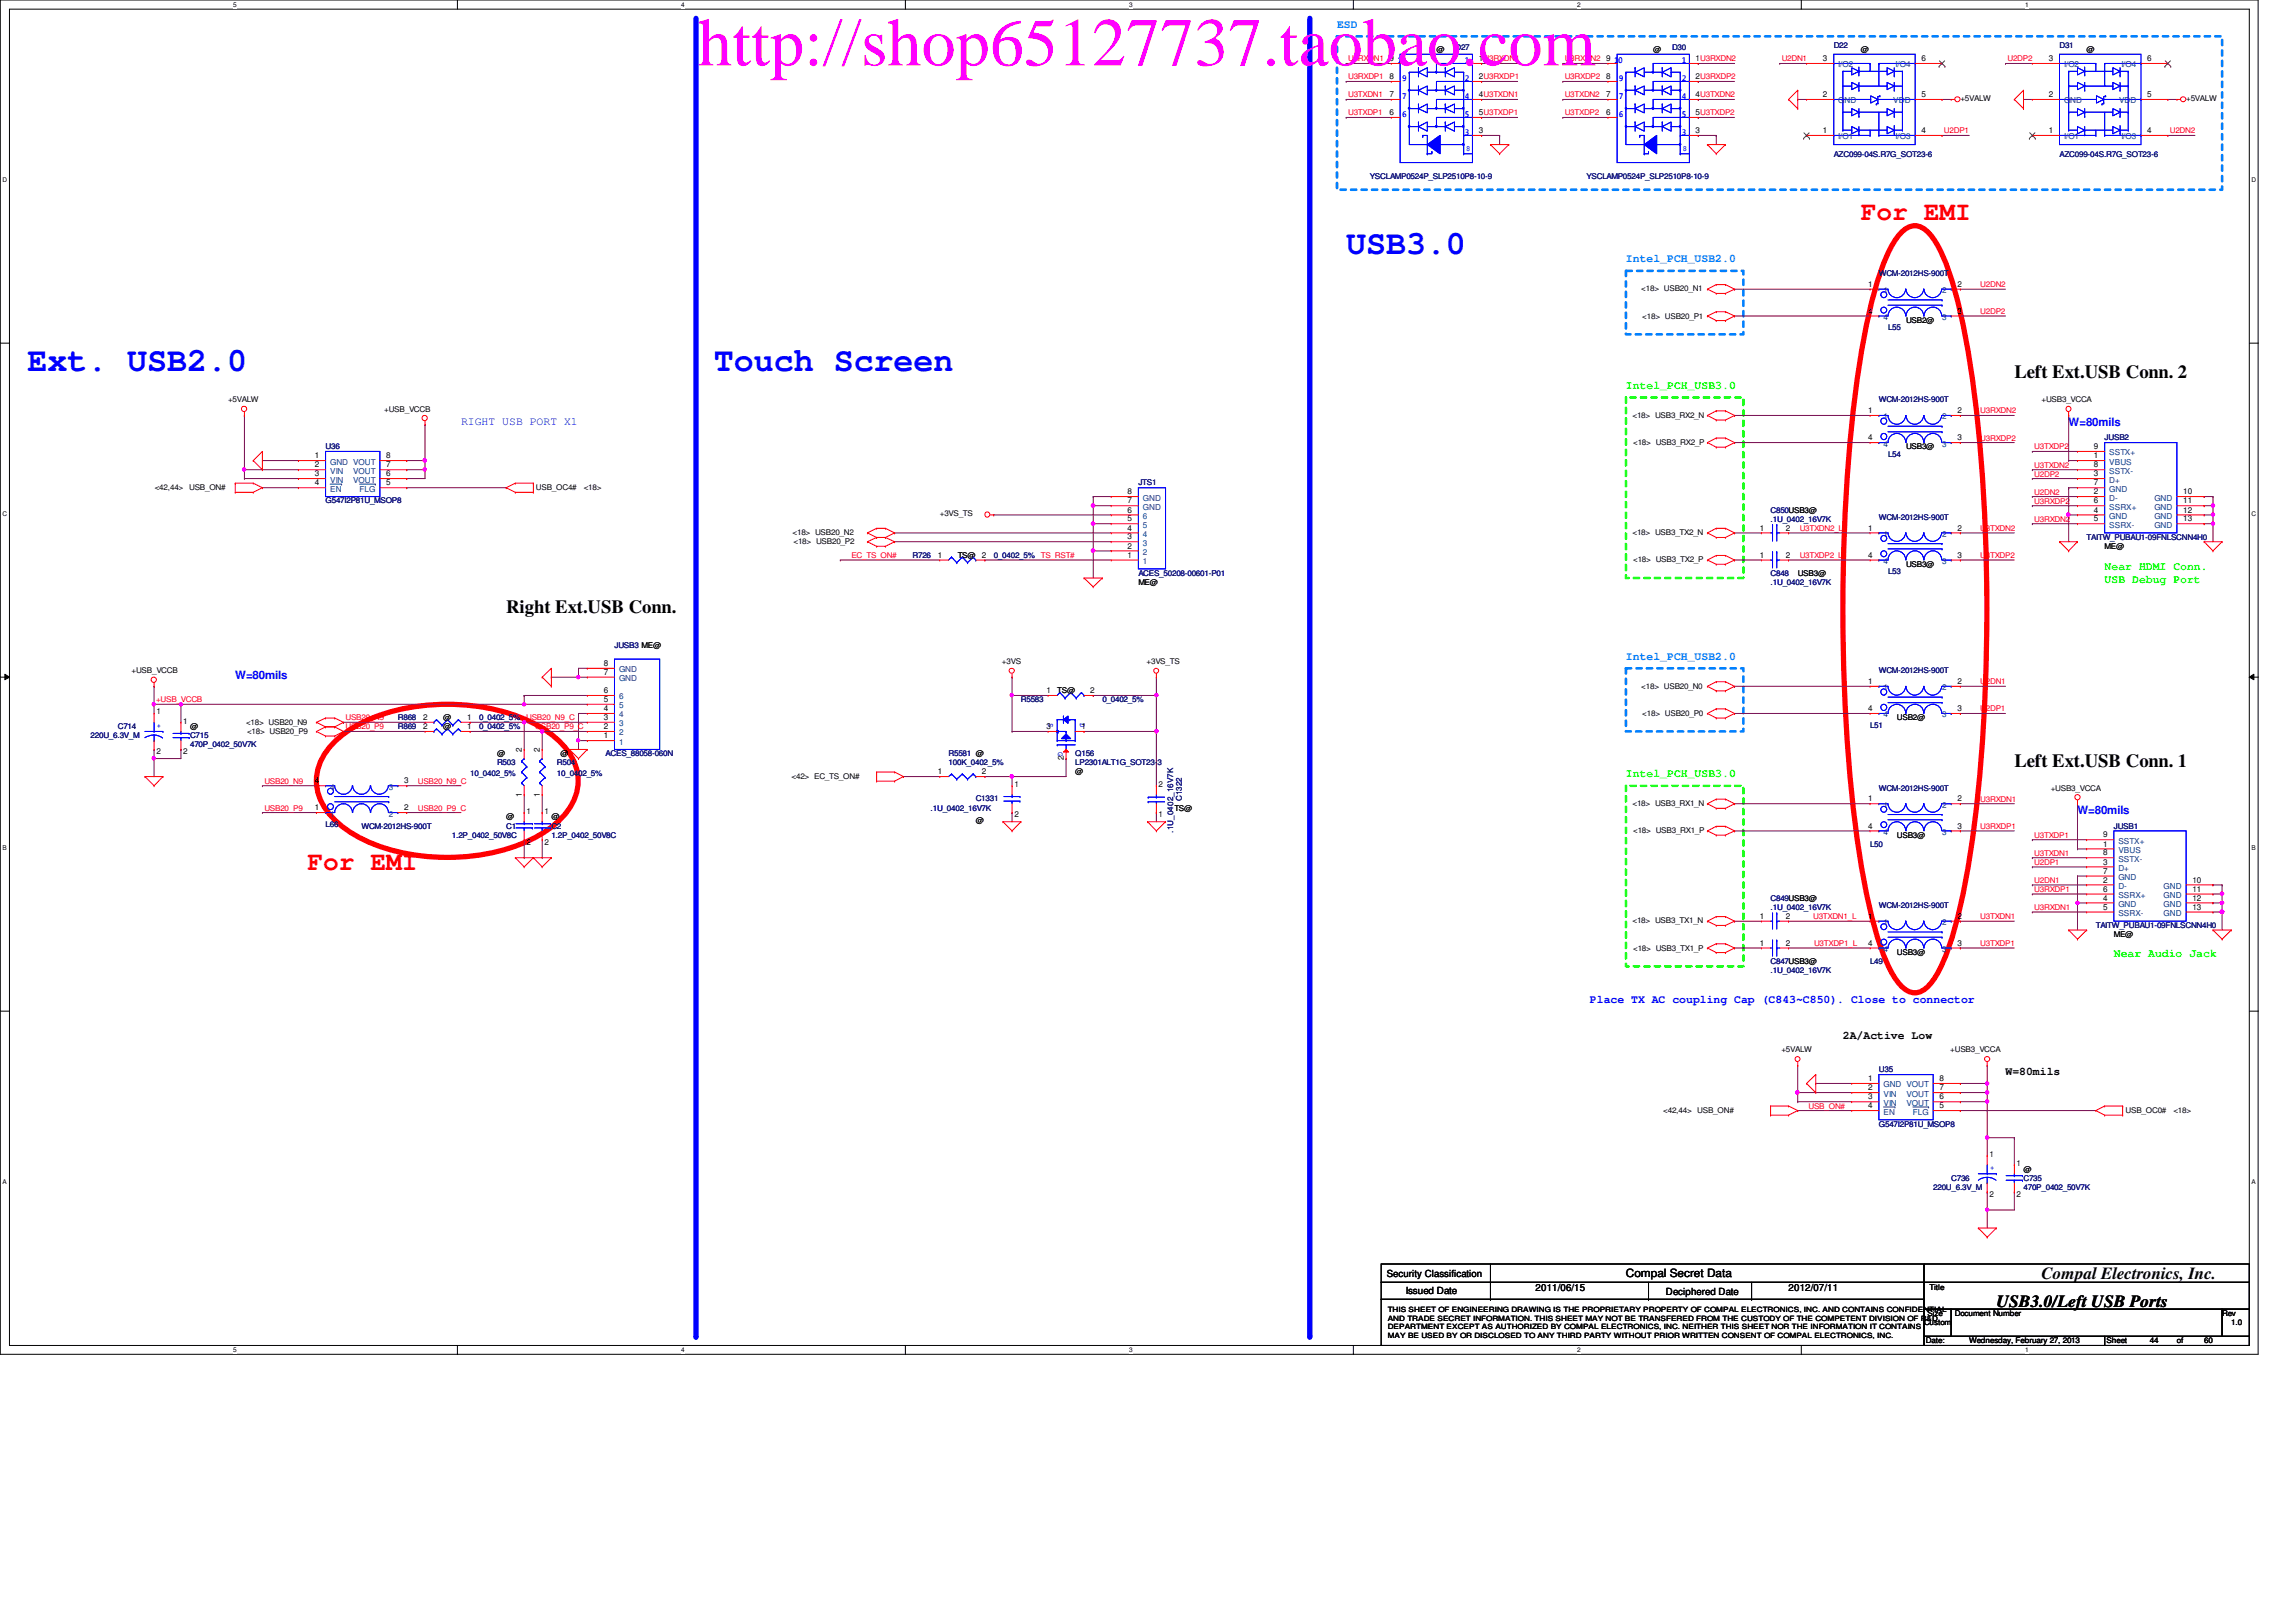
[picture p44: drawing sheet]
<svg xmlns="http://www.w3.org/2000/svg" width="297mm" height="210mm" viewBox="0 0 297 210" stroke-linecap="round" stroke-linejoin="round" font-family="sans-serif">
<defs><g id="words">
<text font-size="8.8" fill="#f0f" x="90.3" y="8.5">http://shop65127737.taobao.com</text>
<g font-size="4.3" fill="#00f">
<text x="174.2" y="32.8">USB3.0</text>
<text x="3.6" y="48">Ext. USB2.0</text>
<text x="92.4" y="48">Touch Screen</text>
</g>
<g font-size="3.4" fill="#f00">
<text x="240.7" y="28.5">For EMI</text>
<text x="39.8" y="112.6">For EMI</text>
</g>
<g font-size="2.4">
<text x="260.6" y="49">Left Ext.USB Conn. 2</text>
<text x="65.5" y="79.4">Right Ext.USB Conn.</text>
<text x="260.6" y="99.2">Left Ext.USB Conn. 1</text>
</g>
<g font-size="2.2">
<text x="264.1" y="165.6">Compal Electronics, Inc.</text>
<text x="258.3" y="169.1">USB3.0/Left USB Ports</text>
</g>
<g font-size="1.5" fill="#0080ff">
<text x="173" y="3.6">ESD</text>
<text x="210.4" y="34">Intel_PCH_USB2.0</text>
<text x="210.4" y="85.4">Intel_PCH_USB2.0</text>
</g>
<g font-size="1.5" fill="#0f0">
<text x="210.4" y="50.3">Intel_PCH_USB3.0</text>
<text x="272.3" y="73.7">Near HDMI Conn.</text>
<text x="272.3" y="75.4">USB Debug Port</text>
<text x="210.4" y="100.5">Intel_PCH_USB3.0</text>
<text x="273.5" y="123.9">Near Audio Jack</text>
</g>
<g font-size="1.5" fill="#00f">
<text x="59.6" y="55">RIGHT USB PORT X1</text>
<text x="267.6" y="55.1">W=80mils</text>
<text x="30.4" y="87.8">W=80mils</text>
<text x="268.8" y="105.4">W=80mils</text>
<text x="205.7" y="129.8">Place TX AC coupling Cap (C843~C850). Close to connector</text>
</g>
<g font-size="1.5">
<text x="238.4" y="134.5">2A/Active Low</text>
<text x="259.5" y="139.1">W=80mils</text>
<text x="210.4" y="165.3">Compal Secret Data</text>
</g>
<g font-size="1.3">
<text x="179.4" y="165.2">Security Classification</text>
<text x="181.9" y="167.5">Issued Date</text>
<text x="198.7" y="167.1">2011/06/15</text>
<text x="215.5" y="167.6">Deciphered Date</text>
<text x="231.4" y="167.1">2012/07/11</text>
</g>
<g font-size="1.1">
<text x="179.7" y="7.9">9</text>
<text x="179.7" y="10.2">8</text>
<text x="191.3" y="7.9">1U3RXDN1</text>
<text x="191.3" y="10.2">2U3RXDP1</text>
<text x="207.8" y="7.9">9</text>
<text x="207.8" y="10.2">8</text>
<text x="219.4" y="7.9">1U3RXDN2</text>
<text x="219.4" y="10.2">2U3RXDP2</text>
<text x="235.8" y="7.9">3</text>
<text x="248.6" y="7.9">6</text>
<text x="265" y="7.9">3</text>
<text x="277.8" y="7.9">6</text>
<text x="179.7" y="14.9">6</text>
<text x="179.7" y="12.6">7</text>
<text x="191.3" y="12.6">4U3TXDN1</text>
<text x="191.3" y="14.9">5U3TXDP1</text>
<text x="191.3" y="17.2">3</text>
<text x="207.8" y="14.9">6</text>
<text x="207.8" y="12.6">7</text>
<text x="219.4" y="12.6">4U3TXDN2</text>
<text x="219.4" y="14.9">5U3TXDP2</text>
<text x="219.4" y="17.2">3</text>
<text x="235.8" y="12.6">2</text>
<text x="235.8" y="17.2">1</text>
<text x="248.6" y="12.6">5</text>
<text x="248.6" y="17.2">4</text>
<text x="265" y="12.6">2</text>
<text x="265" y="17.2">1</text>
<text x="277.8" y="12.6">5</text>
<text x="277.8" y="17.2">4</text>
<text x="241.7" y="37.1">1</text>
<text x="241.7" y="40.6">4</text>
<text x="253.2" y="40.6">3</text>
<text x="253.2" y="37.1">2</text>
<text x="241.7" y="53.5">1</text>
<text x="253.2" y="53.5">2</text>
<text x="40.7" y="59.3">1</text>
<text x="50" y="59.3">8</text>
<text x="241.7" y="57">4</text>
<text x="253.2" y="57">3</text>
<text x="270.9" y="59.3">1</text>
<text x="270.9" y="58.1">9</text>
<text x="40.7" y="61.6">3</text>
<text x="40.7" y="60.5">2</text>
<text x="40.7" y="62.8">4</text>
<text x="50" y="61.6">6</text>
<text x="50" y="60.5">7</text>
<text x="50" y="62.8">5</text>
<text x="145.9" y="65.2">7</text>
<text x="145.9" y="64">8</text>
<text x="270.9" y="60.5">8</text>
<text x="270.9" y="61.6">3</text>
<text x="270.9" y="64">2</text>
<text x="270.9" y="62.8">7</text>
<text x="270.9" y="65.2">6</text>
<text x="282.4" y="65.2">11</text>
<text x="282.4" y="64">10</text>
<text x="145.9" y="71">2</text>
<text x="145.9" y="69.8">3</text>
<text x="145.9" y="68.7">4</text>
<text x="145.9" y="67.5">5</text>
<text x="145.9" y="66.3">6</text>
<text x="227.7" y="68.7">1</text>
<text x="231.1" y="68.7">2</text>
<text x="241.7" y="68.7">1</text>
<text x="253.2" y="68.7">2</text>
<text x="270.9" y="66.3">4</text>
<text x="270.9" y="67.5">5</text>
<text x="282.4" y="67.5">13</text>
<text x="282.4" y="66.3">12</text>
<text x="121.3" y="72.2">1</text>
<text x="127" y="72.2">2</text>
<text x="145.9" y="72.2">1</text>
<text x="227.7" y="72.2">1</text>
<text x="231.1" y="72.2">2</text>
<text x="241.7" y="72.2">4</text>
<text x="253.2" y="72.2">3</text>
<text x="78.1" y="89.7">6</text>
<text x="78.1" y="87.3">7</text>
<text x="78.1" y="86.2">8</text>
<text x="135.4" y="89.7">1</text>
<text x="141.1" y="89.7">2</text>
<text x="241.7" y="88.5">1</text>
<text x="253.2" y="88.5">2</text>
<text x="20.2" y="92.5">1</text>
<text x="23.7" y="93.6">1</text>
<text x="54.7" y="94.4">2</text>
<text x="54.7" y="93.2">2</text>
<text x="60.4" y="94.4">1</text>
<text x="60.4" y="93.2">1</text>
<text x="78.1" y="95.5">1</text>
<text x="78.1" y="94.4">2</text>
<text x="78.1" y="93.2">3</text>
<text x="78.1" y="92">4</text>
<text x="78.1" y="90.8">5</text>
<text x="135.4" y="94.4">3</text>
<text x="139.9" y="94.4">1</text>
<text x="241.7" y="92">4</text>
<text x="253.2" y="92">3</text>
<text x="20.2" y="97.6">2</text>
<text x="23.7" y="97.6">2</text>
<text x="40.7" y="101.4">4</text>
<text x="52.3" y="101.4">3</text>
<text x="67.5" y="97.4" transform="rotate(-90 67.5 97.4)">2</text>
<text x="69.8" y="97.4" transform="rotate(-90 69.8 97.4)">2</text>
<text x="121.3" y="100.2">1</text>
<text x="127" y="100.2">2</text>
<text x="131.2" y="101.8">1</text>
<text x="137.6" y="98.4" transform="rotate(-90 137.6 98.4)">2</text>
<text x="149.9" y="101.8">2</text>
<text x="40.7" y="104.9">1</text>
<text x="52.3" y="104.9">2</text>
<text x="67.5" y="103.1" transform="rotate(-90 67.5 103.1)">1</text>
<text x="68.1" y="105.3">1</text>
<text x="69.8" y="103.1" transform="rotate(-90 69.8 103.1)">1</text>
<text x="70.4" y="105.3">1</text>
<text x="131.2" y="105.8">2</text>
<text x="149.9" y="105.8">1</text>
<text x="241.7" y="103.7">1</text>
<text x="241.7" y="107.2">4</text>
<text x="253.2" y="107.2">3</text>
<text x="253.2" y="103.7">2</text>
<text x="68.1" y="109.3">2</text>
<text x="70.4" y="109.3">2</text>
<text x="272.1" y="109.6">1</text>
<text x="272.1" y="110.7">8</text>
<text x="272.1" y="111.9">3</text>
<text x="272.1" y="108.4">9</text>
<text x="272.1" y="113.1">7</text>
<text x="227.7" y="118.9">1</text>
<text x="231.1" y="118.9">2</text>
<text x="241.7" y="118.9">1</text>
<text x="253.2" y="118.9">2</text>
<text x="272.1" y="114.2">2</text>
<text x="272.1" y="116.5">4</text>
<text x="272.1" y="117.7">5</text>
<text x="272.1" y="115.4">6</text>
<text x="283.6" y="115.4">11</text>
<text x="283.6" y="114.2">10</text>
<text x="283.6" y="117.7">13</text>
<text x="283.6" y="116.5">12</text>
<text x="227.7" y="122.4">1</text>
<text x="231.1" y="122.4">2</text>
<text x="241.7" y="122.4">4</text>
<text x="253.2" y="122.4">3</text>
<text x="241.7" y="143.4">4</text>
<text x="241.7" y="142.3">3</text>
<text x="241.7" y="139.9">1</text>
<text x="241.7" y="141.1">2</text>
<text x="250.9" y="142.3">6</text>
<text x="250.9" y="141.1">7</text>
<text x="250.9" y="139.9">8</text>
<text x="250.9" y="143.4">5</text>
<text x="257.4" y="149.7">1</text>
<text x="257.4" y="154.9">2</text>
<text x="260.9" y="150.9">1</text>
<text x="260.9" y="154.9">2</text>
</g>
<g font-size="1.1" fill="#004080">
<text x="237.8" y="8.7">I/O2</text>
<text x="245.2" y="8.7">I/O4</text>
<text x="267" y="8.7">I/O2</text>
<text x="274.4" y="8.7">I/O4</text>
<text x="237.8" y="13.4">GND</text>
<text x="244.9" y="13.4">VDD</text>
<text x="267" y="13.4">GND</text>
<text x="274.1" y="13.4">VDD</text>
<text x="237.8" y="18">I/O1</text>
<text x="245.2" y="18">I/O3</text>
<text x="267" y="18">I/O1</text>
<text x="274.4" y="18">I/O3</text>
<text x="243.7" y="37.9">1</text>
<text x="243.7" y="41.4">4</text>
<text x="251.2" y="41.4">3</text>
<text x="251.2" y="37.9">2</text>
<text x="243.7" y="54.3">1</text>
<text x="243.7" y="57.8">4</text>
<text x="251.2" y="57.8">3</text>
<text x="251.2" y="54.3">2</text>
<text x="272.9" y="58.9">SSTX+</text>
<text x="42.7" y="62.4">VIN</text>
<text x="42.7" y="60.1">GND VOUT</text>
<text x="42.7" y="63.6">EN</text>
<text x="42.7" y="61.3">VIN</text>
<text x="45.7" y="62.4">VOUT</text>
<text x="45.7" y="61.3">VOUT</text>
<text x="46.5" y="63.6">FLG</text>
<text x="147.9" y="66">GND</text>
<text x="147.9" y="64.8">GND</text>
<text x="272.9" y="60.1">VBUS</text>
<text x="272.9" y="61.3">SSTX-</text>
<text x="272.9" y="62.4">D+</text>
<text x="272.9" y="64.8">D-</text>
<text x="272.9" y="63.6">GND</text>
<text x="272.9" y="66">SSRX+</text>
<text x="278.7" y="66">GND</text>
<text x="278.7" y="64.8">GND</text>
<text x="147.9" y="71.8">2</text>
<text x="147.9" y="70.6">3</text>
<text x="147.9" y="69.5">4</text>
<text x="147.9" y="68.3">5</text>
<text x="147.9" y="67.1">6</text>
<text x="243.7" y="69.5">1</text>
<text x="251.2" y="69.5">2</text>
<text x="272.9" y="67.1">GND</text>
<text x="272.9" y="68.3">SSRX-</text>
<text x="278.7" y="68.3">GND</text>
<text x="278.7" y="67.1">GND</text>
<text x="147.9" y="73">1</text>
<text x="243.7" y="73">4</text>
<text x="251.2" y="73">3</text>
<text x="80.1" y="88.1">GND</text>
<text x="80.1" y="87">GND</text>
<text x="243.7" y="89.3">1</text>
<text x="251.2" y="89.3">2</text>
<text x="80.1" y="95.2">2</text>
<text x="80.1" y="94">3</text>
<text x="80.1" y="92.8">4</text>
<text x="80.1" y="91.7">5</text>
<text x="80.1" y="90.5">6</text>
<text x="243.7" y="92.8">4</text>
<text x="251.2" y="92.8">3</text>
<text x="80.1" y="96.4">1</text>
<text x="42.7" y="105.7">1</text>
<text x="42.7" y="102.2">4</text>
<text x="50.3" y="102.2">3</text>
<text x="50.3" y="105.7">2</text>
<text x="243.7" y="104.5">1</text>
<text x="251.2" y="104.5">2</text>
<text x="243.7" y="108">4</text>
<text x="251.2" y="108">3</text>
<text x="274.1" y="110.4">VBUS</text>
<text x="274.1" y="111.5">SSTX-</text>
<text x="274.1" y="112.7">D+</text>
<text x="274.1" y="109.2">SSTX+</text>
<text x="274.1" y="113.9">GND</text>
<text x="243.7" y="119.7">1</text>
<text x="251.2" y="119.7">2</text>
<text x="274.1" y="115">D-</text>
<text x="274.1" y="117.3">GND</text>
<text x="274.1" y="118.5">SSRX-</text>
<text x="274.1" y="116.2">SSRX+</text>
<text x="279.9" y="116.2">GND</text>
<text x="279.9" y="115">GND</text>
<text x="279.9" y="118.5">GND</text>
<text x="279.9" y="117.3">GND</text>
<text x="243.7" y="123.2">4</text>
<text x="251.2" y="123.2">3</text>
<text x="243.7" y="143.1">VIN</text>
<text x="243.7" y="140.7">GND VOUT</text>
<text x="243.7" y="141.9">VIN</text>
<text x="246.6" y="143.1">VOUT</text>
<text x="246.6" y="141.9">VOUT</text>
<text x="243.7" y="144.2">EN</text>
<text x="247.5" y="144.2">FLG</text>
</g>
<g font-size="1" fill="#f00">
<text x="174.4" y="10.3">U3RXDP1</text>
<text x="174.4" y="8">U3RXDN1</text>
<text x="202.4" y="10.3">U3RXDP2</text>
<text x="202.4" y="8">U3RXDN2</text>
<text x="230.5" y="8">U2DN1</text>
<text x="259.7" y="8">U2DP2</text>
<text x="174.4" y="12.6">U3TXDN1</text>
<text x="174.4" y="14.9">U3TXDP1</text>
<text x="202.4" y="14.9">U3TXDP2</text>
<text x="202.4" y="12.6">U3TXDN2</text>
<text x="251.5" y="17.3">U2DP1</text>
<text x="280.7" y="17.3">U2DN2</text>
<text x="256.2" y="40.6">U2DP2</text>
<text x="256.2" y="37.2">U2DN2</text>
<text x="256.2" y="53.5">U3RXDN2</text>
<text x="256.2" y="57">U3RXDP2</text>
<text x="263.2" y="58.2">U3TXDP2</text>
<text x="263.2" y="61.7">U2DP2</text>
<text x="263.2" y="64">U2DN2</text>
<text x="263.2" y="65.2">U3RXDP2</text>
<text x="263.2" y="60.5">U3TXDN2</text>
<text x="232.8" y="68.7">U3TXDN2_L</text>
<text x="256.2" y="68.7">U3TXDN2</text>
<text x="263.2" y="67.5">U3RXDN2</text>
<text x="110.1" y="72.2">EC_TS_ON#</text>
<text x="134.7" y="72.2">TS_RST#</text>
<text x="232.8" y="72.2">U3TXDP2_L</text>
<text x="256.2" y="72.2">U3TXDP2</text>
<text x="256.2" y="88.6">U2DN1</text>
<text x="20.2" y="90.9">+USB_VCCB</text>
<text x="44.7" y="94.4">USB20_P9</text>
<text x="44.7" y="93.2">USB20_N9</text>
<text x="68.1" y="93.2">USB20_N9_C</text>
<text x="69.3" y="94.4">USB20_P9_C</text>
<text x="256.2" y="92.1">U2DP1</text>
<text x="34.2" y="101.4">USB20_N9</text>
<text x="54.1" y="101.4">USB20_N9_C</text>
<text x="34.2" y="104.9">USB20_P9</text>
<text x="54.1" y="104.9">USB20_P9_C</text>
<text x="256.2" y="103.8">U3RXDN1</text>
<text x="256.2" y="107.3">U3RXDP1</text>
<text x="263.2" y="111.9">U2DP1</text>
<text x="263.2" y="108.4">U3TXDP1</text>
<text x="263.2" y="110.7">U3TXDN1</text>
<text x="234.6" y="119">U3TXDN1_L</text>
<text x="256.2" y="119">U3TXDN1</text>
<text x="263.2" y="117.8">U3RXDN1</text>
<text x="263.2" y="114.3">U2DN1</text>
<text x="263.2" y="115.4">U3RXDP1</text>
<text x="234.7" y="122.4">U3TXDP1_L</text>
<text x="256.2" y="122.4">U3TXDP1</text>
<text x="234" y="143.5">USB_ON#</text>
</g>
<g font-size="1" fill="#00f">
<text x="180.9" y="8.1">10</text>
<text x="181.5" y="10.5">9</text>
<text x="189.6" y="10.5">2</text>
<text x="189.6" y="8.1">1</text>
<text x="208.9" y="8.1">10</text>
<text x="209.5" y="10.5">9</text>
<text x="217.6" y="10.5">2</text>
<text x="217.6" y="8.1">1</text>
<text x="181.5" y="12.8">7</text>
<text x="181.5" y="15.2">6</text>
<text x="189.6" y="12.8">4</text>
<text x="189.6" y="17.5">3</text>
<text x="189.6" y="15.2">5</text>
<text x="209.5" y="12.8">7</text>
<text x="209.5" y="15.2">6</text>
<text x="217.6" y="12.8">4</text>
<text x="217.6" y="17.5">3</text>
<text x="217.6" y="15.2">5</text>
<text x="189.7" y="19.6">8</text>
<text x="217.7" y="19.6">8</text>
<text x="20.3" y="94.2">+</text>
<text x="135.6" y="93.6" transform="rotate(90 135.6 93.6)">S</text>
<text x="139.7" y="93.6" transform="rotate(90 139.7 93.6)">D</text>
<text x="136.9" y="97.3" transform="rotate(90 136.9 97.3)">G</text>
<text x="257.5" y="151.5">+</text>
</g>
<g font-size="1">
<text x="185.8" y="6.7">@</text>
<text x="213.9" y="6.7">@</text>
<text x="240.7" y="6.7">@</text>
<text x="270" y="6.7">@</text>
<text x="253.6" y="13">+5VALW</text>
<text x="282.8" y="13">+5VALW</text>
<text x="212.3" y="37.7">&lt;18&gt; USB20_N1</text>
<text x="212.5" y="41.2">&lt;18&gt; USB20_P1</text>
<text x="246.6" y="41.8">USB2@</text>
<text x="29.5" y="52.1">+5VALW</text>
<text x="49.7" y="53.3">+USB_VCCB</text>
<text x="264.1" y="52.1">+USB3_VCCA</text>
<text x="211.2" y="54.1">&lt;18&gt; USB3_RX2_N</text>
<text x="211.3" y="57.6">&lt;18&gt; USB3_RX2_P</text>
<text x="246.6" y="58.2">USB3@</text>
<text x="20" y="63.4">&lt;42,44&gt;</text>
<text x="24.5" y="63.4">USB_ON#</text>
<text x="69.3" y="63.4">USB_OC4#</text>
<text x="75.5" y="63.4">&lt;18&gt;</text>
<text x="102.5" y="69.3">&lt;18&gt; USB20_N2</text>
<text x="102.7" y="70.4">&lt;18&gt; USB20_P2</text>
<text x="121.6" y="66.8">+3VS_TS</text>
<text x="211.2" y="69.3">&lt;18&gt; USB3_TX2_N</text>
<text x="272.3" y="71">ME@</text>
<text x="123.9" y="72.2">TS@</text>
<text x="147.3" y="75.7">ME@</text>
<text x="211.3" y="72.8">&lt;18&gt; USB3_TX2_P</text>
<text x="232.6" y="74.5">USB3@</text>
<text x="246.6" y="73.4">USB3@</text>
<text x="17" y="87.1">+USB_VCCB</text>
<text x="129.6" y="86">+3VS</text>
<text x="136.8" y="89.7">TS@</text>
<text x="148.3" y="86">+3VS_TS</text>
<text x="212.3" y="89.1">&lt;18&gt; USB20_N0</text>
<text x="24.6" y="94.4">@</text>
<text x="31.8" y="93.8">&lt;18&gt; USB20_N9</text>
<text x="32" y="95">&lt;18&gt; USB20_P9</text>
<text x="57.3" y="94.4">@</text>
<text x="57.3" y="93.2">@</text>
<text x="212.5" y="92.6">&lt;18&gt; USB20_P0</text>
<text x="245.4" y="93.2">USB2@</text>
<text x="64.3" y="97.9">@</text>
<text x="72.5" y="97.9">@</text>
<text x="102.4" y="100.8">&lt;42&gt; EC_TS_ON#</text>
<text x="139.1" y="100.2">@</text>
<text x="65.5" y="106">@</text>
<text x="71.3" y="106">@</text>
<text x="126.2" y="106.5">@</text>
<text x="151.9" y="104.9">TS@</text>
<text x="211.2" y="104.3">&lt;18&gt; USB3_RX1_N</text>
<text x="211.3" y="107.8">&lt;18&gt; USB3_RX1_P</text>
<text x="265.3" y="102.3">+USB3_VCCA</text>
<text x="245.4" y="108.4">USB3@</text>
<text x="211.2" y="119.5">&lt;18&gt; USB3_TX1_N</text>
<text x="211.3" y="123">&lt;18&gt; USB3_TX1_P</text>
<text x="245.4" y="123.6">USB3@</text>
<text x="273.5" y="121.2">ME@</text>
<text x="230.5" y="136.2">+5VALW</text>
<text x="252.3" y="136.2">+USB3_VCCA</text>
<text x="215.2" y="144">&lt;42,44&gt; USB_ON#</text>
<text x="275" y="144">USB_OC0#</text>
<text x="281.2" y="144">&lt;18&gt;</text>
<text x="261.8" y="151.6">@</text>
<text x="249.6" y="166.9">Title</text>
<text x="248.9" y="171.5">Custom</text>
<text x="249.2" y="173.8">Date:</text>
<text x="249.4" y="170.3">Size</text>
<text x="252.9" y="170.3">Document Number</text>
<text x="254.8" y="173.8">Wednesday, February 27, 2013</text>
<text x="272.5" y="173.8">Sheet</text>
<text x="278.1" y="173.8">44</text>
<text x="281.6" y="173.8">of</text>
<text x="285.2" y="173.8">60</text>
<text x="287.5" y="170.3">Rev</text>
<text x="288.7" y="171.5">1.0</text>
</g>
<g font-size="1" fill="#000080">
<text x="188.3" y="6.5">D27</text>
<text x="216.3" y="6.5">D30</text>
<text x="237.2" y="6.2">D22</text>
<text x="266.4" y="6.2">D31</text>
<text x="177.2" y="23.1">YSCLAMP0524P_SLP2510P8-10-9</text>
<text x="205.2" y="23.1">YSCLAMP0524P_SLP2510P8-10-9</text>
<text x="237.2" y="20.3">AZC099-04S.R7G_SOT23-6</text>
<text x="266.4" y="20.3">AZC099-04S.R7G_SOT23-6</text>
<text x="243.1" y="35.7">WCM-2012HS-900T</text>
<text x="244.3" y="42.7">L55</text>
<text x="243.1" y="52.1">WCM-2012HS-900T</text>
<text x="42.1" y="58.2">U36</text>
<text x="244.3" y="59.1">L54</text>
<text x="272.3" y="57">JUSB2</text>
<text x="42.1" y="65.2">G547I2P81U_MSOP8</text>
<text x="147.3" y="62.8">JTS1</text>
<text x="229.1" y="66.3">C850USB3@</text>
<text x="229.1" y="67.5">.1U_0402_16V7K</text>
<text x="243.1" y="67.3">WCM-2012HS-900T</text>
<text x="270" y="69.8">TAITW_PUBAU1-09FNLSCNN4H0</text>
<text x="118.1" y="72.2">R726</text>
<text x="128.6" y="72.2">0_0402_5%</text>
<text x="147.3" y="74.5">ACES_50208-00601-P01</text>
<text x="229.1" y="74.5">C848</text>
<text x="229.1" y="75.7">.1U_0402_16V7K</text>
<text x="244.3" y="74.3">L53</text>
<text x="79.5" y="83.9">JUSB3 ME@</text>
<text x="243.1" y="87.1">WCM-2012HS-900T</text>
<text x="11.7" y="95.5">220U_6.3V_M</text>
<text x="15.2" y="94.4">C714</text>
<text x="24.6" y="95.5">C715</text>
<text x="51.5" y="94.4">R869</text>
<text x="51.5" y="93.2">R868</text>
<text x="62" y="94.4">0_0402_5%</text>
<text x="62" y="93.2">0_0402_5%</text>
<text x="132.1" y="90.9">R5583</text>
<text x="142.6" y="90.9">0_0402_5%</text>
<text x="241.9" y="94.1">L51</text>
<text x="24.6" y="96.7">470P_0402_50V7K</text>
<text x="60.8" y="100.5">10_0402_5%</text>
<text x="64.3" y="99.1">R503</text>
<text x="72" y="99.1">R504</text>
<text x="72" y="100.5">10_0402_5%</text>
<text x="78.4" y="97.9">ACES_88058-060N</text>
<text x="122.7" y="97.9">R5581 @</text>
<text x="122.7" y="99.1">100K_0402_5%</text>
<text x="139.1" y="97.9">Q156</text>
<text x="139.1" y="99.1">LP2301ALT1G_SOT23-3</text>
<text x="42.1" y="107">L66</text>
<text x="46.8" y="107.2">WCM-2012HS-900T</text>
<text x="65.5" y="107.2">C1</text>
<text x="71.3" y="107.2">C2</text>
<text x="120.4" y="104.9">.1U_0402_16V7K</text>
<text x="126.2" y="103.7">C1331</text>
<text x="151.8" y="107.7" transform="rotate(-90 151.8 107.7)">.1U_0402_16V7K</text>
<text x="152.9" y="103.7" transform="rotate(-90 152.9 103.7)">C1322</text>
<text x="243.1" y="102.3">WCM-2012HS-900T</text>
<text x="273.5" y="107.2">JUSB1</text>
<text x="58.5" y="108.4">1.2P_0402_50V8C</text>
<text x="71.3" y="108.4">1.2P_0402_50V8C</text>
<text x="241.9" y="109.6">L50</text>
<text x="229.1" y="116.6">C849USB3@</text>
<text x="229.1" y="117.7">.1U_0402_16V7K</text>
<text x="243.1" y="117.5">WCM-2012HS-900T</text>
<text x="229.1" y="124.8">C847USB3@</text>
<text x="229.1" y="125.9">.1U_0402_16V7K</text>
<text x="241.9" y="124.8">L49</text>
<text x="271.1" y="120.1">TAITW_PUBAU1-09FNLSCNN4H0</text>
<text x="243.1" y="138.8">U35</text>
<text x="243.1" y="145.8">G547I2P81U_MSOP8</text>
<text x="250.1" y="154">220U_6.3V_M</text>
<text x="252.4" y="152.8">C736</text>
<text x="261.8" y="152.8">C735</text>
<text x="261.8" y="154">470P_0402_50V7K</text>
</g>
<g font-size=".9">
<text x="179.5" y="169.8">THIS SHEET OF ENGINEERING DRAWING IS THE PROPRIETARY PROPERTY OF COMPAL ELECTRONICS, INC. AND CONTAINS CONFIDENTIAL</text>
<text x="179.5" y="170.9">AND TRADE SECRET INFORMATION. THIS SHEET MAY NOT BE TRANSFERED FROM THE CUSTODY OF THE COMPETENT DIVISION OF R&amp;D</text>
<text x="179.5" y="172">DEPARTMENT EXCEPT AS AUTHORIZED BY COMPAL ELECTRONICS, INC. NEITHER THIS SHEET NOR THE INFORMATION IT CONTAINS</text>
<text x="179.5" y="173.1">MAY BE USED BY OR DISCLOSED TO ANY THIRD PARTY WITHOUT PRIOR WRITTEN CONSENT OF COMPAL ELECTRONICS, INC.</text>
</g>
<g font-size=".8">
<text x="30.2" y=".9">5</text>
<text x="88.1" y=".9">4</text>
<text x="146.1" y=".9">3</text>
<text x="204" y=".9">2</text>
<text x="262" y=".9">1</text>
<text x=".3" y="23.5">D</text>
<text x="291.3" y="23.5">D</text>
<text x=".3" y="66.8">C</text>
<text x="291.3" y="66.8">C</text>
<text x=".3" y="110">B</text>
<text x="291.3" y="110">B</text>
<text x=".3" y="153.2">A</text>
<text x="291.3" y="153.2">A</text>
<text x="30.2" y="175">5</text>
<text x="88.1" y="175">4</text>
<text x="146.1" y="175">3</text>
<text x="204" y="175">2</text>
<text x="262" y="175">1</text>
</g>
</g></defs>
<path d="M0 0h292.1v175.3h-292.1zM1.2 1.2h289.8v172.9h-289.8z" fill="none" stroke="#000" stroke-width=".13"/>
<g fill="#fff">
<path d="M30.2 .1h.4v1h-.4z"/>
<path d="M30.2 174.2h.4v1h-.4z"/>
</g>
<path d="M59.2 0v1.2M59.2 174.1v1.2" fill="none" stroke="#000" stroke-width=".13"/>
<g fill="#fff">
<path d="M88.1 .1h.5v1h-.5z"/>
<path d="M88.1 174.2h.5v1h-.5z"/>
</g>
<path d="M117.1 0v1.2M117.1 174.1v1.2" fill="none" stroke="#000" stroke-width=".13"/>
<g fill="#fff">
<path d="M146.1 .1h.5v1h-.5z"/>
<path d="M146.1 174.2h.5v1h-.5z"/>
</g>
<path d="M175.1 0v1.2M175.1 174.1v1.2" fill="none" stroke="#000" stroke-width=".13"/>
<g fill="#fff">
<path d="M204 .1h.5v1h-.5z"/>
<path d="M204 174.2h.5v1h-.5z"/>
</g>
<path d="M233 0v1.2M233 174.1v1.2" fill="none" stroke="#000" stroke-width=".13"/>
<g fill="#fff">
<path d="M262 .1h.5v1h-.5z"/>
<path d="M262 174.2h.5v1h-.5z"/>
<path d="M.3 22.8h.6v.9h-.6z"/>
<path d="M291.3 22.8h.6v.9h-.6z"/>
<path d="M.3 66h.6v.9h-.6z"/>
<path d="M291.3 66h.6v.9h-.6z"/>
</g>
<path d="M0 44.4h1.2M291 44.4h1.2" fill="none" stroke="#000" stroke-width=".13"/>
<g fill="#fff">
<path d="M.3 109.2h.6v1h-.6z"/>
<path d="M291.3 109.2h.5v1h-.5z"/>
</g>
<path d="M0 87.6h1.2M.6 87.2l.6 .4-.6 .4zM291 87.6l.6-.4v.8zM291 87.6h1.2" fill="none" stroke="#000" stroke-width=".13"/>
<path d="M.6 87.2l.6 .4-.6 .4zM291 87.6l.6-.4v.8z" fill="#000"/>
<g fill="#fff">
<path d="M.3 152.4h.6v1h-.6z"/>
<path d="M291.3 152.4h.5v1h-.5z"/>
</g>
<path d="M0 130.9h1.2M291 130.9h1.2" fill="none" stroke="#000" stroke-width=".13"/>
<path d="M173 4.7h114.5v19.9h-114.5zM210.4 35.1h15.1v8.2h-15.1z" fill="none" stroke="#0080ff" stroke-width=".34" stroke-dasharray=".7 .7"/>
<path d="M210.4 51.4h15.1v23.4h-15.1z" fill="none" stroke="#0f0" stroke-width=".34" stroke-dasharray=".7 .7"/>
<path d="M90 2.4v170.5" fill="none" stroke="#00f" stroke-width=".68"/>
<circle cx="90" cy="172.9" r=".34" fill="#00f"/>
<path d="M169.5 2.4v170.5" fill="none" stroke="#00f" stroke-width=".68"/>
<circle cx="169.5" cy="172.9" r=".34" fill="#00f"/>
<path d="M245.8 30.3a2.29 2.29 0 0 1 3.9 0 16.7 16.7 0 0 1 2.9 6.3 105.3 105.3 0 0 1 3.4 19.1 243.2 243.2 0 0 1-.7 51.9 70.2 70.2 0 0 1-3.8 16.6 9.3 9.3 0 0 1-2.5 3.8 2.01 2.01 0 0 1-2.6 0 9.2 9.2 0 0 1-2.4-3.8 69.9 69.9 0 0 1-3.9-16.6 241.8 241.8 0 0 1 0-57.5 69.9 69.9 0 0 1 3.9-16.7l1.1-2.3zM43.2 96a19.1 19.1 0 0 1 11-4.6 26.3 26.3 0 0 1 15 2.3 10.5 10.5 0 0 1 5.2 5.2 6.5 6.5 0 0 1-1.9 7.1 19.2 19.2 0 0 1-11 4.7 26.2 26.2 0 0 1-15-2.3 10.5 10.5 0 0 1-5.2-5.2 6.5 6.5 0 0 1 1.9-7.2z" fill="none" stroke="#f00" stroke-width=".68"/>
<path d="M210.4 86.5h15.1v8.2h-15.1z" fill="none" stroke="#0080ff" stroke-width=".34" stroke-dasharray=".7 .7"/>
<path d="M210.4 101.7h15.1v23.4h-15.1z" fill="none" stroke="#0f0" stroke-width=".34" stroke-dasharray=".7 .7"/>
<path d="M253.6 69h.1M253.6 69h7M253.6 142.6h.1M253.6 141.4h.1M253.6 140.2h.1M253.6 142.6h3.5M253.6 141.4h3.5M253.6 140.2h3.5M257.1 142.6h.1M257.1 142.6v4.6" fill="none" stroke="#800040" stroke-width=".13"/>
<path d="M256.9 147h.3l.1 .2-.1 .2h-.1h-.2z" fill-rule="evenodd" fill="#f0f"/>
<path d="M256.9 147h.3l.1 .2-.1 .2h-.1h-.2z" fill="none" stroke="#f0f" stroke-width=".13"/>
<path d="M256.9 142.4h.3l.1 .1-.1 .2h-.1h-.2z" fill-rule="evenodd" fill="#f0f"/>
<path d="M256.9 142.4h.3l.1 .1-.1 .2h-.1h-.2z" fill="none" stroke="#f0f" stroke-width=".13"/>
<g fill="none" stroke="#800040" stroke-width=".13">
<path d="M174.2 12.9h.1M174.2 15.2h.1M174.2 10.5h.1M174.2 8.2h.1M174.2 12.9h5.8M174.2 15.2h5.8M174.2 10.5h5.8M174.2 8.2h5.8M191.7 10.5h.1M191.7 17.5h.1M191.7 8.2h.1M191.7 12.9h.1"/>
<path d="M191.7 15.2h.1M191.7 12.9h4.6M191.7 15.2h4.6M191.7 10.5h4.6M191.7 8.2h4.6M191.7 17.5h2.3M194 17.5h.1M194 17.5v1.2M202.2 10.5h.1M202.2 8.2h.1M202.2 15.2h.1M202.2 12.9h.1"/>
<path d="M202.2 12.9h5.8M202.2 15.2h5.8M202.2 10.5h5.8M202.2 8.2h5.8M219.7 12.9h.1M219.7 15.2h.1M219.7 10.5h.1M219.7 8.2h.1M219.7 17.5h.1M219.7 12.9h4.7M219.7 15.2h4.7M219.7 10.5h4.7"/>
<path d="M219.7 8.2h4.7M219.7 17.5h2.3M222 17.5h.1M222 17.5v1.2M232.6 12.9h.1M232.6 12.9h1.1M251.2 12.9h.1M251.2 12.9h1.2M259.5 8.2h.1M259.5 8.2h3.4M261.8 12.9h.1M261.8 12.9h1.1"/>
<path d="M280.5 17.5h.1M280.5 12.9h.1M280.5 12.9h1.1M280.5 17.5h3.5M224.4 37.4h.1M224.4 37.4h17.5M253.6 37.4h.1M253.6 37.4h5.9M224.4 40.9h.1M224.4 40.9h17.5M253.6 40.9h.1M253.6 53.8h.1"/>
<path d="M253.6 57.3h.1M253.6 40.9h5.9M253.6 53.8h7M253.6 57.3h7M224.4 69h.1M224.4 72.5h.1M224.4 69h3.5M224.4 72.5h3.5M231.4 72.5h.1M231.4 69h.1M231.4 69h10.5M231.4 72.5h10.5"/>
<path d="M253.6 72.5h.1M253.6 72.5h7M224.4 92.3h.1M224.4 88.8h.1M224.4 88.8h17.5M224.4 92.3h17.5M253.6 88.8h.1M253.6 92.3h.1M253.6 88.8h5.9M253.6 92.3h5.9M224.4 119.2h.1M224.4 104h.1"/>
<path d="M224.4 119.2h3.5M224.4 104h17.5M231.4 119.2h.1M231.4 119.2h10.5M253.6 119.2h.1M253.6 104h.1M253.6 107.5h.1M253.6 119.2h7M253.6 104h7M253.6 107.5h7M224.4 122.7h.1M224.4 122.7h3.5"/>
<path d="M231.4 122.7h.1M231.4 122.7h10.5M253.6 122.7h.1M253.6 122.7h7M257.1 147.2h.1M257.1 156.6h.1M257.1 147.2v2.4M257.1 156.6h3.5"/>
</g>
<path d="M256.9 156.4h.3l.1 .1-.1 .2-.1 .1-.2-.1z" fill-rule="evenodd" fill="#f0f"/>
<path d="M256.9 156.4h.3l.1 .1-.1 .2-.1 .1-.2-.1z" fill="none" stroke="#f0f" stroke-width=".13"/>
<path d="M232.6 141.4h.1M232.6 141.4h7M257.1 147.2h.1M257.1 156.6h.1M257.1 154.3h.1M257.1 147.2h3.5M257.1 154.3v4.6M260.6 147.2h.1M260.6 154.3h.1M260.6 147.2v3.5M260.6 154.3v2.3" fill="none" stroke="#800040" stroke-width=".13"/>
<path d="M232.4 141.2h.3v.2v.1l-.2 .1-.1-.1z" fill-rule="evenodd" fill="#f0f"/>
<path d="M232.4 141.2h.3v.2v.1l-.2 .1-.1-.1z" fill="none" stroke="#f0f" stroke-width=".13"/>
<path d="M232.6 141.4h.1M232.6 141.4v1.2M257.1 140.2h.1M257.1 140.2v1.2" fill="none" stroke="#800040" stroke-width=".13"/>
<path d="M256.9 140.1h.3l.1 .1-.1 .1-.1 .1-.2-.1z" fill-rule="evenodd" fill="#f0f"/>
<path d="M256.9 140.1h.3l.1 .1-.1 .1-.1 .1-.2-.1z" fill="none" stroke="#f0f" stroke-width=".13"/>
<path d="M257.1 141.4h.1M257.1 141.4v1.2" fill="none" stroke="#800040" stroke-width=".13"/>
<path d="M256.9 141.2h.3l.1 .2-.1 .1-.1 .1-.2-.1z" fill-rule="evenodd" fill="#f0f"/>
<path d="M256.9 141.2h.3l.1 .2-.1 .1-.1 .1-.2-.1z" fill="none" stroke="#f0f" stroke-width=".13"/>
<g fill="none" stroke="#800040" stroke-width=".13">
<path d="M230.2 8.2h.1M230.2 8.2h3.5M251.2 17.5h.1M251.2 17.5h3.6M74.8 86.5h.1M74.8 87.6h.1M74.8 86.5h1.2M74.8 87.6h1.2M74.8 86.5v1.1M232.6 137.9h.1M232.6 137.9v3.5M257.1 137.9h.1"/>
<path d="M257.1 137.9v2.3M232.6 142.6h.1M232.6 143.7h.1M232.6 142.6h7M232.6 143.7h7M234.9 140.2h.1M234.9 140.2h4.7M253.6 143.7h.1M253.6 143.7h17.5"/>
</g>
<path d="M74.6 87.5h.3l.1 .1-.1 .2h-.1h-.2z" fill-rule="evenodd" fill="#f0f"/>
<path d="M74.6 87.5h.3l.1 .1-.1 .2h-.1h-.2z" fill="none" stroke="#f0f" stroke-width=".13"/>
<path d="M74.8 95.8h.1M74.8 95.8v1.2" fill="none" stroke="#800040" stroke-width=".13"/>
<path d="M74.6 95.6h.3l.1 .2-.1 .1-.1 .1-.2-.1z" fill-rule="evenodd" fill="#f0f"/>
<path d="M74.6 95.6h.3l.1 .2-.1 .1-.1 .1-.2-.1z" fill="none" stroke="#f0f" stroke-width=".13"/>
<path d="M23.4 91.1h.1M67.8 90h.1M67.8 90v1.1h-44.4M71.3 87.6h.1M71.3 87.6h3.5M74.8 95.8h.1M74.8 92.3h.1M74.8 95.8h1.2M74.8 92.3v3.5" fill="none" stroke="#800040" stroke-width=".13"/>
<path d="M23.3 91h.2l.1 .1-.1 .2-.1 .1-.1-.1z" fill-rule="evenodd" fill="#f0f"/>
<path d="M23.3 91h.2l.1 .1-.1 .2-.1 .1-.1-.1z" fill="none" stroke="#f0f" stroke-width=".13"/>
<path d="M67.8 91.1h.1M67.8 91.1h8.2" fill="none" stroke="#800040" stroke-width=".13"/>
<path d="M67.7 91h.3v.1v.2l-.2 .1-.1-.1z" fill-rule="evenodd" fill="#f0f"/>
<path d="M67.7 91h.3v.1v.2l-.2 .1-.1-.1z" fill="none" stroke="#f0f" stroke-width=".13"/>
<path d="M52.6 59.6h.1M52.6 59.6h2.4M55 59.6h.1M55 59.6v1.2h-2.4M52.6 60.8h.1M52.6 61.9h.1M52.6 61.9h2.4" fill="none" stroke="#800040" stroke-width=".13"/>
<path d="M54.8 59.4h.3l.1 .2-.1 .1-.2 .1-.1-.1z" fill-rule="evenodd" fill="#f0f"/>
<path d="M54.8 59.4h.3l.1 .2-.1 .1-.2 .1-.1-.1z" fill="none" stroke="#f0f" stroke-width=".13"/>
<path d="M55 54.9h.1M55 54.9v4.7M31.6 60.8h.1M31.6 60.8h7" fill="none" stroke="#800040" stroke-width=".13"/>
<path d="M31.4 60.6h.3l.1 .1-.1 .2-.1 .1-.2-.1z" fill-rule="evenodd" fill="#f0f"/>
<path d="M31.4 60.6h.3l.1 .1-.1 .2-.1 .1-.2-.1z" fill="none" stroke="#f0f" stroke-width=".13"/>
<path d="M31.6 53.8h.1M31.6 53.8v8.1M33.9 59.6h.1M33.9 59.6h4.7M31.6 61.9h.1M31.6 60.8h.1M31.6 61.9h7M33.9 63.1h.1M33.9 63.1h4.7M55 60.8h.1M55 60.8v1.1" fill="none" stroke="#800040" stroke-width=".13"/>
<path d="M54.8 60.6h.3l.1 .1-.1 .2-.2 .1-.1-.1z" fill-rule="evenodd" fill="#f0f"/>
<path d="M54.8 60.6h.3l.1 .1-.1 .2-.2 .1-.1-.1z" fill="none" stroke="#f0f" stroke-width=".13"/>
<path d="M52.6 63.1h.1M52.6 63.1h12.9M19.9 98.2h.1M19.9 98.2h3.5" fill="none" stroke="#800040" stroke-width=".13"/>
<path d="M19.7 98h.3l.1 .1-.1 .2h-.1h-.2z" fill-rule="evenodd" fill="#f0f"/>
<path d="M19.7 98h.3l.1 .1-.1 .2h-.1h-.2z" fill="none" stroke="#f0f" stroke-width=".13"/>
<path d="M19.9 98.2h.1M19.9 97h.1M19.9 88.8h.1M19.9 91.1h.1M19.9 88.8v2.3M19.9 97v3.5M19.9 91.1h3.5M23.4 91.1h.1M23.4 97h.1M23.4 91.1v2.4M23.4 97v1.2" fill="none" stroke="#800040" stroke-width=".13"/>
<path d="M19.7 91h.3l.1 .1-.1 .2-.1 .1-.2-.1z" fill-rule="evenodd" fill="#f0f"/>
<path d="M19.7 91h.3l.1 .1-.1 .2-.1 .1-.2-.1z" fill="none" stroke="#f0f" stroke-width=".13"/>
<g fill="none" stroke="#800040" stroke-width=".13">
<path d="M224.4 57.3h.1M224.4 53.8h.1M224.4 57.3h17.5M224.4 53.8h17.5M108.7 72.5h.1M108.7 72.5h12.9M115.7 69h.1M115.7 70.1h.1M115.7 69h28.1M115.7 70.1h28.1M127.4 72.5h.1M127.4 72.5h16.4"/>
<path d="M128.6 66.6h.1M128.6 66.6h15.2M141.4 67.8h.1M141.4 71.3h.1M141.4 67.8h2.4M141.4 67.8v3.5M141.4 71.3h2.4M19.9 91.1h.1M19.9 91.1v1.2M67.8 90h.1M67.8 90h8.2M130.9 94.7h.1"/>
<path d="M130.9 90h.1M130.9 94.7h4.7M130.9 90v4.7M149.6 94.7h.1M149.6 94.7v7M33.9 101.7h.1M33.9 105.2h.1M33.9 101.7h7M33.9 105.2h7M52.6 101.7h.1M52.6 105.2h.1M52.6 101.7h7"/>
<path d="M52.6 105.2h7M149.6 105.2h.1M149.6 105.2v1.1M224.4 107.5h.1M224.4 107.5h17.5"/>
</g>
<path d="M130.7 89.8h.3l.1 .2-.1 .1-.1 .1-.2-.1z" fill-rule="evenodd" fill="#f0f"/>
<path d="M130.7 89.8h.3l.1 .2-.1 .1-.1 .1-.2-.1z" fill="none" stroke="#f0f" stroke-width=".13"/>
<path d="M137.9 98.2h.1M137.9 98.2v2.3M149.6 90h.1M149.6 90v4.7M116.9 100.5h.1M116.9 100.5h4.7" fill="none" stroke="#800040" stroke-width=".13"/>
<path d="M149.4 94.5h.3l.1 .1-.1 .2-.1 .1-.2-.1z" fill-rule="evenodd" fill="#f0f"/>
<path d="M149.4 94.5h.3l.1 .1-.1 .2-.1 .1-.2-.1z" fill="none" stroke="#f0f" stroke-width=".13"/>
<path d="M149.4 89.8h.3l.1 .2-.1 .1-.1 .1-.2-.1z" fill-rule="evenodd" fill="#f0f"/>
<path d="M149.4 89.8h.3l.1 .2-.1 .1-.1 .1-.2-.1z" fill="none" stroke="#f0f" stroke-width=".13"/>
<path d="M140.2 94.7h.1M140.2 94.7h9.4M127.4 100.5h.1M127.4 100.5h3.5M130.9 105.2h.1M130.9 100.5h.1M130.9 100.5v1.2M130.9 105.2v1.1" fill="none" stroke="#800040" stroke-width=".13"/>
<path d="M130.7 100.3h.3l.1 .2-.1 .1-.1 .1-.2-.1z" fill-rule="evenodd" fill="#f0f"/>
<path d="M130.7 100.3h.3l.1 .2-.1 .1-.1 .1-.2-.1z" fill="none" stroke="#f0f" stroke-width=".13"/>
<g fill="none" stroke="#800040" stroke-width=".13">
<path d="M267.6 53.8h.1M267.6 53.8v5.8M285.2 64.3h.1M285.2 67.8h.1M285.2 64.3h1.1M285.2 67.8h1.1M286.3 67.8h.1M286.3 66.6h.1M286.3 66.6v3.5M130.9 90h.1M130.9 87.6h.1M130.9 90h4.7"/>
<path d="M130.9 87.6v2.4M141.4 90h.1M141.4 90h8.2M130.9 100.5h.1M130.9 100.5h7"/>
</g>
<path d="M286.1 67.6h.3l.1 .2-.1 .1-.1 .1-.2-.1z" fill-rule="evenodd" fill="#f0f"/>
<path d="M286.1 67.6h.3l.1 .2-.1 .1-.1 .1-.2-.1z" fill="none" stroke="#f0f" stroke-width=".13"/>
<path d="M286.1 66.4h.3l.1 .2-.1 .1-.1 .1-.2-.1z" fill-rule="evenodd" fill="#f0f"/>
<path d="M286.1 66.4h.3l.1 .2-.1 .1-.1 .1-.2-.1z" fill="none" stroke="#f0f" stroke-width=".13"/>
<g fill="none" stroke="#800040" stroke-width=".13">
<path d="M262.9 61.9h.1M262.9 67.8h.1M262.9 64.3h.1M262.9 65.4h.1M262.9 61.9h5.9M262.9 67.8h5.9M262.9 64.3h5.9M262.9 65.4h5.9M267.6 63.1h.1M267.6 66.6h.1M267.6 66.6h1.2M267.6 63.1h1.2"/>
<path d="M267.6 66.6v3.5M285.2 66.6h.1M285.2 66.6h1.1"/>
</g>
<path d="M267.4 66.4h.3l.1 .2-.1 .1-.1 .1-.2-.1z" fill-rule="evenodd" fill="#f0f"/>
<path d="M267.4 66.4h.3l.1 .2-.1 .1-.1 .1-.2-.1z" fill="none" stroke="#f0f" stroke-width=".13"/>
<path d="M286.3 65.4h.1M286.3 65.4v1.2" fill="none" stroke="#800040" stroke-width=".13"/>
<path d="M286.1 65.3h.3l.1 .1-.1 .2-.1 .1-.2-.1z" fill-rule="evenodd" fill="#f0f"/>
<path d="M286.1 65.3h.3l.1 .1-.1 .2-.1 .1-.2-.1z" fill="none" stroke="#f0f" stroke-width=".13"/>
<g fill="none" stroke="#800040" stroke-width=".13">
<path d="M262.9 58.4h.1M262.9 58.4h5.9M267.6 59.6h.1M267.6 59.6h1.2M262.9 60.8h.1M262.9 60.8h5.9M267.6 63.1h.1M267.6 63.1v3.5M285.2 65.4h.1M286.3 64.3h.1M286.3 64.3v1.1h-1.1M268.8 104h.1"/>
<path d="M268.8 104v5.9M287.5 118h.1M287.5 115.7h.1M287.5 115.7v1.1M287.5 118v2.4"/>
</g>
<path d="M287.3 115.5h.3l.1 .2-.1 .1-.2 .1-.1-.1z" fill-rule="evenodd" fill="#f0f"/>
<path d="M287.3 115.5h.3l.1 .2-.1 .1-.2 .1-.1-.1z" fill="none" stroke="#f0f" stroke-width=".13"/>
<path d="M287.5 116.8h.1M287.5 116.8v1.2" fill="none" stroke="#800040" stroke-width=".13"/>
<path d="M287.3 117.8h.3l.1 .2-.1 .2h-.2h-.1z" fill-rule="evenodd" fill="#f0f"/>
<path d="M287.3 117.8h.3l.1 .2-.1 .2h-.2h-.1z" fill="none" stroke="#f0f" stroke-width=".13"/>
<path d="M286.3 116.8h.1M286.3 116.8h1.2" fill="none" stroke="#800040" stroke-width=".13"/>
<path d="M287.3 116.7h.3l.1 .1-.1 .2-.2 .1-.1-.1z" fill-rule="evenodd" fill="#f0f"/>
<path d="M287.3 116.7h.3l.1 .1-.1 .2-.2 .1-.1-.1z" fill="none" stroke="#f0f" stroke-width=".13"/>
<g fill="none" stroke="#800040" stroke-width=".13">
<path d="M262.9 112.2h.1M262.9 118h.1M262.9 114.5h.1M262.9 115.7h.1M262.9 112.2h7.1M262.9 118h7.1M262.9 114.5h7.1M262.9 115.7h7.1M268.8 113.4h.1M268.8 116.8h.1M268.8 113.4h1.2M268.8 116.8v3.6"/>
<path d="M268.8 116.8h1.2"/>
</g>
<path d="M268.6 116.7h.3l.1 .1-.1 .2-.1 .1-.2-.1z" fill-rule="evenodd" fill="#f0f"/>
<path d="M268.6 116.7h.3l.1 .1-.1 .2-.1 .1-.2-.1z" fill="none" stroke="#f0f" stroke-width=".13"/>
<path d="M286.3 115.7h.1M286.3 114.5h.1M286.3 118h.1M286.3 114.5h1.2M286.3 118h1.2M287.5 114.5h.1M287.5 114.5v1.2h-1.2" fill="none" stroke="#800040" stroke-width=".13"/>
<path d="M287.3 117.8h.3l.1 .2-.1 .2h-.2h-.1z" fill-rule="evenodd" fill="#f0f"/>
<path d="M287.3 117.8h.3l.1 .2-.1 .2h-.2h-.1z" fill="none" stroke="#f0f" stroke-width=".13"/>
<g fill="none" stroke="#800040" stroke-width=".13">
<path d="M44.4 94.7h.1M44.4 93.5h.1M44.4 93.5h10.6M44.4 94.7h10.6M60.8 93.5h.1M60.8 94.7h.1M60.8 93.5h7M60.8 94.7h9.3M67.8 93.5h.1M67.8 93.5v3.5M70.1 94.7h.1M70.1 94.7v2.3"/>
<path d="M74.8 92.3h.1M74.8 92.3h1.2M149.6 87.6h.1M149.6 87.6v2.4M262.9 108.7h.1M262.9 111h.1M262.9 108.7h7.1M262.9 111h7.1M268.8 109.9h.1M268.8 113.4h.1M268.8 109.9h1.2M268.8 113.4v3.4"/>
</g>
<path d="M70 94.5h.3l.1 .1-.1 .2-.2 .1-.1-.1z" fill-rule="evenodd" fill="#f0f"/>
<path d="M70 94.5h.3l.1 .1-.1 .2-.2 .1-.1-.1z" fill="none" stroke="#f0f" stroke-width=".13"/>
<path d="M67.8 93.5h.1M67.8 93.5h8.2" fill="none" stroke="#800040" stroke-width=".13"/>
<path d="M67.7 93.3h.3v.2v.1l-.2 .1-.1-.1z" fill-rule="evenodd" fill="#f0f"/>
<path d="M67.7 93.3h.3v.2v.1l-.2 .1-.1-.1z" fill="none" stroke="#f0f" stroke-width=".13"/>
<path d="M141.4 71.3h.1M141.4 71.3v3.5M70.1 94.7h.1M70.1 94.7h5.9" fill="none" stroke="#800040" stroke-width=".13"/>
<path d="M141.2 71.1h.4v.1v.2l-.2 .1-.2-.1z" fill-rule="evenodd" fill="#f0f"/>
<path d="M141.2 71.1h.4v.1v.2l-.2 .1-.2-.1z" fill="none" stroke="#f0f" stroke-width=".13"/>
<path d="M141.4 64.3h.1M141.4 65.4h.1M141.4 64.3h2.4M141.4 64.3v1.1" fill="none" stroke="#800040" stroke-width=".13"/>
<path d="M141.2 65.3h.4v.1v.2l-.2 .1-.2-.1z" fill-rule="evenodd" fill="#f0f"/>
<path d="M141.2 65.3h.4v.1v.2l-.2 .1-.2-.1z" fill="none" stroke="#f0f" stroke-width=".13"/>
<path d="M141.4 65.4h.1M141.4 67.8h.1M141.4 65.4h2.4M141.4 65.4v2.4" fill="none" stroke="#800040" stroke-width=".13"/>
<path d="M141.2 67.6h.4v.2v.1l-.2 .1-.2-.1z" fill-rule="evenodd" fill="#f0f"/>
<path d="M141.2 67.6h.4v.2v.1l-.2 .1-.2-.1z" fill="none" stroke="#f0f" stroke-width=".13"/>
<path d="M67.8 105.2h.1M67.8 111h.1M67.8 102.8v2.4M67.8 108.7v2.3M70.1 105.2h.1M70.1 111h.1M70.1 102.8v2.4M70.1 108.7v2.3" fill="none" stroke="#800040" stroke-width=".13"/>
<g fill="none" stroke="#f00" stroke-width=".13">
<path d="M192.8 18.7h.1M192.8 18.7h2.4M192.8 18.7l1.2 1.2M194 19.9h.1M195.2 18.7h.1M195.2 18.7l-1.2 1.2M220.9 18.7h.1M220.9 18.7h2.3M220.9 18.7l1.1 1.2M222 19.9h.1M223.2 18.7h.1M223.2 18.7l-1.2 1.2"/>
<path d="M231.4 12.9h.1M231.4 12.9l1.2 1.2M232.6 14.1h.1M232.6 11.7h.1M232.6 11.7v2.4M232.6 11.7l-1.2 1.2M252.4 12.9h.1M252.4 12.9h.5M260.6 12.9h.1M260.6 12.9l1.2 1.2M261.8 14.1h.1M261.8 11.7h.1"/>
<path d="M261.8 11.7v2.4M261.8 11.7l-1.2 1.2M281.6 12.9h.1M281.6 12.9h.5M220.9 37.4h.1M220.9 37.4l1.1 .6M222 36.8h.1M222 38h.1M222 36.8l-1.1 .6M222 36.8h1.2M222 38h1.2M223.2 36.8h.1"/>
<path d="M223.2 38h.1M223.2 36.8l1.2 .6M224.4 37.4h.1M224.4 37.4l-1.2 .6M31.6 53.8h.1M31.6 53.3v.5M32.8 59.6h.1M32.8 59.6l1.1 1.2M33.9 58.4h.1M33.9 58.4v2.4M33.9 58.4l-1.1 1.2M55 54.9h.1"/>
<path d="M55 54.5v.4M220.9 40.9h.1M220.9 57.3h.1M220.9 53.8h.1M220.9 40.9l1.1 .6M220.9 57.3l1.1 .6M220.9 53.8l1.1 .6M222 40.3h.1M222 41.5h.1M222 56.7h.1M222 57.9h.1M222 53.2h.1"/>
<path d="M222 54.4h.1M222 40.3l-1.1 .6M222 40.3h1.2M222 41.5h1.2M222 56.7l-1.1 .6M222 56.7h1.2M222 57.9h1.2M222 53.2l-1.1 .6M222 53.2h1.2M222 54.4h1.2M223.2 40.3h.1M223.2 41.5h.1"/>
<path d="M223.2 56.7h.1M223.2 57.9h.1M223.2 53.2h.1M223.2 54.4h.1M223.2 40.3l1.2 .6M223.2 56.7l1.2 .6M223.2 53.2l1.2 .6M224.4 40.9h.1M224.4 57.3h.1M224.4 53.8h.1M224.4 40.9l-1.2 .6M224.4 57.3l-1.2 .6"/>
<path d="M224.4 53.8l-1.2 .6M267.6 53.8h.1M267.6 53.3v.5M30.4 63.7h.1M30.4 62.5h.1M30.4 62.5h2.4M30.4 63.7h2.4M30.4 62.5v1.2M32.8 62.5h.1M32.8 63.7h.1M32.8 62.5l1.1 .6M33.9 63.1h.1"/>
<path d="M33.9 60.8h.1M33.9 63.1l-1.1 .6M65.5 63.1h.1M65.5 63.1l1.2 .6M66.7 63.7h.1M66.7 62.5h.1M66.7 62.5h2.3M66.7 63.7h2.3M66.7 62.5l-1.2 .6M69 62.5h.1M69 63.7h.1M69 62.5v1.2"/>
<path d="M112.2 70.1h.1M112.2 69h.1M112.2 70.1l1.2 .6M112.2 69l1.2 .6M113.4 69.6h.1M113.4 70.7h.1M113.4 68.4h.1M113.4 68.4h1.2M113.4 69.6h1.2M113.4 69.6l-1.2 .5M113.4 70.7h1.2M113.4 68.4l-1.2 .6"/>
<path d="M114.6 69.6h.1M114.6 70.7h.1M114.6 68.4h.1M114.6 69.6l1.1 .5M114.6 68.4l1.1 .6M115.7 70.1h.1M115.7 69h.1M115.7 70.1l-1.1 .6M115.7 69l-1.1 .6M128.1 66.6h.5M128.6 66.6h.1M140.2 74.8h.1"/>
<path d="M140.2 74.8h2.4M140.2 74.8l1.2 1.1M141.4 75.9h.1M142.6 74.8h.1M142.6 74.8l-1.2 1.1M220.9 72.5h.1M220.9 69h.1M220.9 72.5l1.1 .5M220.9 69l1.1 .6M222 71.9h.1M222 73h.1M222 68.4h.1"/>
<path d="M222 69.6h.1M222 71.9l-1.1 .6M222 71.9h1.2M222 73h1.2M222 68.4l-1.1 .6M222 68.4h1.2M222 69.6h1.2M223.2 71.9h.1M223.2 73h.1M223.2 68.4h.1M223.2 69.6h.1M223.2 71.9l1.2 .6"/>
<path d="M223.2 68.4l1.2 .6M224.4 72.5h.1M224.4 69h.1M224.4 72.5l-1.2 .5M224.4 69l-1.2 .6M241.9 69h.1M241.9 72.5h.1M241.9 69h1.2M241.9 72.5h1.2M252.4 69h1.2M252.4 72.5h1.2M253.6 72.5h.1"/>
<path d="M253.6 69h.1M266.4 70.1h.1M266.4 70.1h2.4M266.4 70.1l1.2 1.2M267.6 71.3h.1M268.8 70.1h.1M268.8 70.1l-1.2 1.2M285.2 70.1h.1M285.2 70.1h2.3M285.2 70.1l1.1 1.2M286.3 71.3h.1M287.5 70.1h.1"/>
<path d="M287.5 70.1l-1.2 1.2M19.9 88.8h.1M19.9 88.3v.5M40.9 93.5h.1M40.9 94.7h.1M40.9 93.5l1.2 .6M40.9 94.7l1.2 .5M42.1 92.9h.1M42.1 94.1h.1M42.1 95.2h.1M42.1 92.9h1.2M42.1 92.9l-1.2 .6"/>
<path d="M42.1 94.1h1.2M42.1 94.1l-1.2 .6M42.1 95.2h1.2M43.3 92.9h.1M43.3 94.1h.1M43.3 95.2h.1M43.3 92.9l1.1 .6M43.3 94.1l1.1 .6M44.4 93.5h.1M44.4 94.7h.1M44.4 93.5l-1.1 .6M44.4 94.7l-1.1 .5"/>
<path d="M70.1 87.6h.1M70.1 87.6l1.2 1.2M71.3 86.5h.1M71.3 88.8h.1M71.3 86.5v2.3M71.3 86.5l-1.2 1.1M73.7 97h.1M73.7 97h2.3M73.7 97l1.1 1.2M74.8 98.2h.1M76 97h.1M76 97l-1.2 1.2"/>
<path d="M113.4 99.9h.1M113.4 99.9h2.3M113.4 99.9v1.2M115.7 99.9h.1M115.7 99.9l1.2 .6M130.9 87.6h.1M130.9 87.2v.4M149.6 87.6h.1M149.6 87.2v.4M220.9 88.8h.1M220.9 92.3h.1M220.9 88.8l1.1 .6"/>
<path d="M220.9 92.3l1.1 .6M222 88.2h.1M222 89.4h.1M222 91.7h.1M222 92.9h.1M222 88.2l-1.1 .6M222 88.2h1.2M222 89.4h1.2M222 91.7l-1.1 .6M222 91.7h1.2M222 92.9h1.2M223.2 88.2h.1"/>
<path d="M223.2 89.4h.1M223.2 91.7h.1M223.2 92.9h.1M223.2 88.2l1.2 .6M223.2 91.7l1.2 .6M224.4 88.8h.1M224.4 92.3h.1M224.4 88.8l-1.2 .6M224.4 92.3l-1.2 .6M18.8 100.5h.1M18.8 100.5h2.3M18.8 100.5l1.1 1.2"/>
<path d="M19.9 101.7h.1M21.1 100.5h.1M21.1 100.5l-1.2 1.2M66.7 111h.1M66.7 111h4.6M66.7 111l1.1 1.2M67.8 112.2h.1M69 111h.1M69 111l-1.2 1.2M69 111l1.1 1.2M70.1 112.2h.1M71.3 111h.1"/>
<path d="M71.3 111l-1.2 1.2M113.4 101.1h.1M113.4 101.1h2.3M115.7 101.1h.1M116.9 100.5h.1M116.9 100.5l-1.2 .6M129.7 106.3h.1M129.7 106.3h2.4M129.7 106.3l1.2 1.2M130.9 107.5h.1M132.1 106.3h.1M132.1 106.3l-1.2 1.2"/>
<path d="M148.5 106.3h.1M148.5 106.3h2.3M148.5 106.3l1.1 1.2M149.6 107.5h.1M150.8 106.3h.1M150.8 106.3l-1.2 1.2M220.9 107.5h.1M220.9 119.2h.1M220.9 104h.1M220.9 107.5l1.1 .6M220.9 119.2l1.1 .6M220.9 104l1.1 .6"/>
<path d="M222 106.9h.1M222 108.1h.1M222 118.6h.1M222 119.8h.1M222 103.4h.1M222 104.6h.1M222 106.9l-1.1 .6M222 106.9h1.2M222 108.1h1.2M222 118.6l-1.1 .6M222 118.6h1.2M222 119.8h1.2"/>
<path d="M222 103.4l-1.1 .6M222 103.4h1.2M222 104.6h1.2M223.2 106.9h.1M223.2 108.1h.1M223.2 118.6h.1M223.2 119.8h.1M223.2 103.4h.1M223.2 104.6h.1M223.2 106.9l1.2 .6M223.2 118.6l1.2 .6M223.2 103.4l1.2 .6"/>
<path d="M224.4 107.5h.1M224.4 119.2h.1M224.4 104h.1M224.4 107.5l-1.2 .6M224.4 119.2l-1.2 .6M224.4 104l-1.2 .6M268.8 104h.1M268.8 103.5v.5M220.9 122.7h.1M220.9 122.7l1.1 .6M222 122.1h.1M222 123.3h.1"/>
<path d="M222 122.1l-1.1 .6M222 122.1h1.2M222 123.3h1.2M223.2 122.1h.1M223.2 123.3h.1M223.2 122.1l1.2 .6M224.4 122.7h.1M224.4 122.7l-1.2 .6M232.6 137.9h.1M232.6 137.4v.5M234.9 139.1h.1M234.9 139.1v2.3"/>
<path d="M234.9 139.1l-1.2 1.1M257.1 137.9h.1M257.1 137.4v.5M267.6 120.4h.1M267.6 120.4h2.4M267.6 120.4l1.2 1.1M268.8 121.5h.1M270 120.4h.1M270 120.4l-1.2 1.1M286.3 120.4h.1M286.3 120.4h2.4M286.3 120.4l1.2 1.1"/>
<path d="M287.5 121.5h.1M288.7 120.4h.1M288.7 120.4l-1.2 1.1M229.1 144.3h.1M229.1 143.1h.1M229.1 143.1h2.3M229.1 144.3h2.3M229.1 143.1v1.2M231.4 143.1h.1M231.4 144.3h.1M231.4 143.1l1.2 .6M232.6 143.7h.1"/>
<path d="M232.6 143.7l-1.2 .6M233.7 140.2h.1M233.7 140.2l1.2 1.2M234.9 141.4h.1M255.9 158.9h.1M255.9 158.9h2.4M255.9 158.9l1.2 1.2M257.1 149.6h.1M257.1 154.3h.1M257.1 149.6v1.1M257.1 153.1v1.2M258.3 158.9h.1"/>
<path d="M258.3 158.9l-1.2 1.2M271.1 143.7h.1M271.1 143.7l1.2 .6M272.3 144.3h.1M272.3 143.1h.1M272.3 143.1h2.3M272.3 144.3h2.3M272.3 143.1l-1.2 .6M274.6 143.1h.1M274.6 144.3h.1M274.6 143.1v1.2M257.1 160.1h.1"/>
<circle cx="253.2" cy="12.8" r=".33"/>
<circle cx="282.5" cy="12.8" r=".33"/>
<circle cx="31.6" cy="52.9" r=".34"/>
<circle cx="54.9" cy="54.1" r=".34"/>
<circle cx="267.6" cy="52.9" r=".33"/>
<circle cx="127.7" cy="66.6" r=".33"/>
<circle cx="19.9" cy="88" r=".34"/>
<circle cx="130.9" cy="86.8" r=".33"/>
<circle cx="149.6" cy="86.8" r=".32"/>
<circle cx="268.8" cy="103.2" r=".34"/>
<circle cx="232.6" cy="137" r=".32"/>
<circle cx="257.1" cy="137" r=".33"/>
</g>
<g fill="none" stroke="#000" stroke-width=".13">
<path d="M178.7 163.6h70.2v2.3h-70.2zM178.7 165.9h70.2v2.2h-70.2zM178.7 168.1h70.2v6h-70.2zM192.8 165.9h.1M192.8 168.1h.1M192.8 163.6v4.5M213.3 168.1h.1M213.3 165.9v2.2M226.6 168.1h.1M226.6 165.9v2.2M248.9 163.6h42.1v2.3h-42.1zM248.9 165.9h42.1v3.5h-42.1z"/>
<path d="M248.9 169.4h3.5v3.5h-3.5zM248.9 172.9h23.4v1.2h-23.4zM252.4 169.4h35.1v3.5h-35.1zM272.3 172.9h18.7v1.2h-18.7zM287.5 169.4h3.5v3.5h-3.5z"/>
</g>
<g fill="none" stroke="#00f" stroke-width=".13">
<path d="M209.2 7h9.4v14h-9.4zM210.4 11.7h.1M210.4 11.7h1.1M212.7 11.7h2.3M215 11.7l1.2-.6v1.2zM215 11.1h.1M215 11.7h.1M215 11.1v1.2M243.1 69h.1M243.1 72.5h.1M244.3 70.4h6.9M244.3 71h6.9"/>
<path d="M246.5 68.9a1.14 1.14 0 0 1-1.1 1.2 1.14 1.14 0 0 1-1.1-1.1h-1.2M246.5 72.4a1.14 1.14 0 0 0-1.1-1.1 1.14 1.14 0 0 0-1.1 1.2h-1.2M248.9 68.9a1.14 1.14 0 0 1-1.1 1.2 1.14 1.14 0 0 1-1.2-1.1M248.9 72.4a1.14 1.14 0 0 0-1.2-1.1 1.14 1.14 0 0 0-1.1 1.2M251.2 68.9a1.14 1.14 0 0 1-1.1 1.2 1.14 1.14 0 0 1-1.2-1.1M251.2 72.4a1.14 1.14 0 0 0-1.2-1.1 1.14 1.14 0 0 0-1.1 1.2M251.2 70.4h.1M251.2 71h.1M251.2 69h1.2M251.2 72.5h1.2M252.4 72.5h.1M252.4 69h.1"/>
<path d="M255.9 151.9h2.4M257.1 151.9h.1M257.1 152.4a1.86 1.86 0 0 1 1.1 .3M257.1 152.4a1.77 1.77 0 0 0-1.2 .3M257.1 153.1h.1M257.1 150.7v1.2M257.1 152.4v.7M258.3 151.9h.1"/>
<circle cx="243.7" cy="69.7" r=".38"/>
<circle cx="243.7" cy="71.7" r=".38"/>
</g>
<path d="M213.8 11.6l.1 .1-.1 .1z" fill-rule="evenodd" fill="#00f"/>
<path d="M213.8 11.6l.1 .1-.1 .1zM216.2 11.7h1.2M217.4 11.7h.1" fill="none" stroke="#00f" stroke-width=".13"/>
<path d="M217.3 11.6l.2 .1-.2 .1z" fill-rule="evenodd" fill="#00f"/>
<path d="M217.3 11.6l.2 .1-.2 .1z" fill="none" stroke="#00f" stroke-width=".13"/>
<path d="M217.3 16.3h.1v.1h-.1z" fill-rule="evenodd" fill="#00f"/>
<path d="M217.3 16.3h.1v.1h-.1z" fill="none" stroke="#00f" stroke-width=".13"/>
<path d="M217.3 13.9l.2 .1-.2 .1z" fill-rule="evenodd" fill="#00f"/>
<path d="M213.9 15.2h4.7M217.3 13.9l.2 .1-.2 .1zM218.6 15.2h.1" fill="none" stroke="#00f" stroke-width=".13"/>
<path d="M213.8 16.3h.1v.1h-.1z" fill-rule="evenodd" fill="#00f"/>
<g fill="none" stroke="#00f" stroke-width=".13">
<path d="M210.4 14.1h.1M210.4 16.4h.1M210.4 9.4h.1M210.4 14.1h1.1M210.4 16.4h1.1M210.4 9.4h1.1M210.4 9.4v9.3h7M212.7 14.1h2.3M212.7 16.4h2.3M212.7 9.4h2.3M213.8 16.3h.1v.1h-.1zM213.9 9.4h.1"/>
<path d="M213.9 11.7h.1M213.9 16.4h.1M213.9 18.7h.1M213.9 14.1h.1M213.9 15.2v1.2M215 14.1l1.2-.6v1.1zM215 16.4l1.2-.6v1.2zM215 9.4l1.2-.6v1.1zM215 14.1h.1M215 13.5h.1M215 16.4h.1M215 15.8h.1"/>
<path d="M215 8.8h.1M215 9.4h.1M215 8.8v1.1M215 13.5v1.1M215 15.8v1.2M216.2 14.1h1.2M216.2 16.4h1.2M216.2 9.4h1.2M217.4 14.1h.1M217.4 16.4h.1M217.4 9.4h.1M217.4 18.7h.1"/>
<path d="M217.4 9.4v9.3M218.6 12.9h.1M218.6 10.5h.1M218.6 8.2h.1M218.6 8.2h-4.7v1.2M218.6 10.5h-4.7v1.2M218.6 12.9h-4.7v1.2"/>
</g>
<path d="M213.8 13.9l.1 .1-.1 .1z" fill-rule="evenodd" fill="#00f"/>
<path d="M213.8 13.9l.1 .1-.1 .1z" fill="none" stroke="#00f" stroke-width=".13"/>
<path d="M213.8 9.3h.1v.1h-.1z" fill-rule="evenodd" fill="#00f"/>
<path d="M213.8 9.3h.1v.1h-.1z" fill="none" stroke="#00f" stroke-width=".13"/>
<path d="M217.3 18.6h.1v.1h-.1z" fill-rule="evenodd" fill="#00f"/>
<g fill="none" stroke="#00f" stroke-width=".13">
<path d="M211.5 9.4l1.2-.6v1.1zM211.5 11.7l1.2-.6v1.2zM211.5 16.4l1.2-.6v1.2zM211.5 14.1l1.2-.6v1.1zM211.5 8.8h.1M211.5 11.1h.1M211.5 15.8h.1M211.5 13.5h.1M211.5 8.8v1.1M211.5 11.1v1.2M211.5 13.5v1.1M211.5 15.8v1.2"/>
<path d="M217.3 18.6h.1v.1h-.1zM217.4 17.5h.1M217.4 19.9h.1M217.4 17.5h1.2M217.4 19.9h1.2M217.4 18.7v1.2"/>
</g>
<path d="M210.3 11.6h.1v.1h-.1z" fill-rule="evenodd" fill="#00f"/>
<path d="M210.3 11.6h.1v.1h-.1z" fill="none" stroke="#00f" stroke-width=".13"/>
<path d="M210.3 13.9h.1v.2h-.1z" fill-rule="evenodd" fill="#00f"/>
<path d="M210.3 13.9h.1v.2h-.1z" fill="none" stroke="#00f" stroke-width=".13"/>
<path d="M210.3 16.3h.1v.2z" fill-rule="evenodd" fill="#00f"/>
<path d="M210.3 16.3h.1v.2zM212.7 19.9h.1M212.7 17.5v2.4" fill="none" stroke="#00f" stroke-width=".13"/>
<path d="M212.7 18.7l1.6-1.2v2.4z" fill="#00f"/>
<g fill="none" stroke="#00f" stroke-width=".13">
<path d="M209.2 7h9.4v14h-9.4zM210.4 11.7h.1M210.4 11.7h1.1M212.1 17.5h.1M212.1 17.5h.6M212.1 17.5v.3M212.7 18.7l1.6-1.2v2.4zM212.7 19.9h.1M212.7 11.7h2.3M213.3 19.6h.1M213.3 19.6v.3h-.6M215 11.7l1.2-.6v1.2z"/>
<path d="M215 11.1h.1M215 11.7h.1M215 11.1v1.2"/>
</g>
<path d="M213.8 11.6l.1 .1-.1 .1z" fill-rule="evenodd" fill="#00f"/>
<path d="M213.8 11.6l.1 .1-.1 .1zM216.2 11.7h1.2M217.4 11.7h.1" fill="none" stroke="#00f" stroke-width=".13"/>
<path d="M217.3 11.6l.2 .1-.2 .1z" fill-rule="evenodd" fill="#00f"/>
<path d="M217.3 11.6l.2 .1-.2 .1z" fill="none" stroke="#00f" stroke-width=".13"/>
<path d="M217.3 16.3h.1v.1h-.1z" fill-rule="evenodd" fill="#00f"/>
<path d="M217.3 16.3h.1v.1h-.1z" fill="none" stroke="#00f" stroke-width=".13"/>
<path d="M217.3 13.9l.2 .1-.2 .1z" fill-rule="evenodd" fill="#00f"/>
<path d="M213.9 15.2h4.7M217.3 13.9l.2 .1-.2 .1zM218.6 15.2h.1" fill="none" stroke="#00f" stroke-width=".13"/>
<path d="M213.8 16.3h.1v.1h-.1z" fill-rule="evenodd" fill="#00f"/>
<g fill="none" stroke="#00f" stroke-width=".13">
<path d="M210.4 14.1h.1M210.4 16.4h.1M210.4 9.4h.1M210.4 14.1h1.1M210.4 16.4h1.1M210.4 9.4h1.1M210.4 9.4v9.3h7M212.7 14.1h2.3M212.7 16.4h2.3M212.7 9.4h2.3M213.8 16.3h.1v.1h-.1zM213.9 9.4h.1"/>
<path d="M213.9 11.7h.1M213.9 16.4h.1M213.9 18.7h.1M213.9 14.1h.1M213.9 15.2v1.2M215 14.1l1.2-.6v1.1zM215 16.4l1.2-.6v1.2zM215 9.4l1.2-.6v1.1zM215 14.1h.1M215 13.5h.1M215 16.4h.1M215 15.8h.1"/>
<path d="M215 8.8h.1M215 9.4h.1M215 8.8v1.1M215 13.5v1.1M215 15.8v1.2M216.2 14.1h1.2M216.2 16.4h1.2M216.2 9.4h1.2M217.4 14.1h.1M217.4 16.4h.1M217.4 9.4h.1M217.4 18.7h.1"/>
<path d="M217.4 9.4v9.3M218.6 12.9h.1M218.6 10.5h.1M218.6 8.2h.1M218.6 8.2h-4.7v1.2M218.6 10.5h-4.7v1.2M218.6 12.9h-4.7v1.2"/>
</g>
<path d="M213.8 13.9l.1 .1-.1 .1z" fill-rule="evenodd" fill="#00f"/>
<path d="M213.8 13.9l.1 .1-.1 .1z" fill="none" stroke="#00f" stroke-width=".13"/>
<path d="M213.8 9.3h.1v.1h-.1z" fill-rule="evenodd" fill="#00f"/>
<path d="M213.8 9.3h.1v.1h-.1z" fill="none" stroke="#00f" stroke-width=".13"/>
<path d="M217.3 18.6h.1v.1h-.1z" fill-rule="evenodd" fill="#00f"/>
<g fill="none" stroke="#00f" stroke-width=".13">
<path d="M211.5 9.4l1.2-.6v1.1zM211.5 11.7l1.2-.6v1.2zM211.5 16.4l1.2-.6v1.2zM211.5 14.1l1.2-.6v1.1zM211.5 8.8h.1M211.5 11.1h.1M211.5 15.8h.1M211.5 13.5h.1M211.5 8.8v1.1M211.5 11.1v1.2M211.5 13.5v1.1M211.5 15.8v1.2"/>
<path d="M217.3 18.6h.1v.1h-.1zM217.4 17.5h.1M217.4 19.9h.1M217.4 17.5h1.2M217.4 19.9h1.2M217.4 18.7v1.2"/>
</g>
<path d="M210.3 11.6h.1v.1h-.1z" fill-rule="evenodd" fill="#00f"/>
<path d="M210.3 11.6h.1v.1h-.1z" fill="none" stroke="#00f" stroke-width=".13"/>
<path d="M210.3 13.9h.1v.2h-.1z" fill-rule="evenodd" fill="#00f"/>
<path d="M210.3 13.9h.1v.2h-.1z" fill="none" stroke="#00f" stroke-width=".13"/>
<path d="M210.3 16.3h.1v.2z" fill-rule="evenodd" fill="#00f"/>
<path d="M210.3 16.3h.1v.2zM212.7 19.9h.1M212.7 17.5v2.4" fill="none" stroke="#00f" stroke-width=".13"/>
<path d="M212.7 18.7l1.6-1.2v2.4z" fill="#00f"/>
<g fill="none" stroke="#00f" stroke-width=".13">
<path d="M181.1 7h9.4v14h-9.4zM182.3 11.7h.1M182.3 11.7h1.2M184.7 11.7h2.3M187 11.7l1.2-.6v1.2zM187 11.1h.1M187 11.7h.1M187 11.1v1.2M212.1 17.5h.1M212.1 17.5h.6M212.1 17.5v.3M212.7 18.7l1.6-1.2v2.4z"/>
<path d="M212.7 19.9h.1M213.3 19.6h.1M213.3 19.6v.3h-.6M237.2 7h10.6v11.7h-10.6zM237.2 12.9h.1M237.2 8.2h.1M237.2 17.5h.1M237.2 17.5h4.7M237.2 12.9h4.8M237.2 8.2h4.7M238.4 9.2h.1M238.4 16.8h.1"/>
<path d="M238.4 11.1h.1M238.4 14.5h.1M238.4 9.2h1.2M238.4 11.1h1.2M238.4 16.8h1.2M238.4 14.5h1.2M238.4 9.2v7.6M239.6 8.8l.9 .4-.9 .5zM239.6 16.4l.9 .4-.9 .5zM239.6 14.1l.9 .4-.9 .5zM239.6 10.7l.9 .4-.9 .5zM239.6 16.8h.1"/>
<path d="M240.5 11.7h.1M240.5 9.7h.1M240.5 9.2h.1M240.5 16.8h.1M240.5 17.4h.1M240.5 15.1h.1M240.5 14.5h.1M240.5 8.7v1M240.5 10.7v1M240.5 14.1v1M240.5 16.4v1M240.5 9.2h3.6"/>
<path d="M240.5 11.1h3.6M240.5 16.8h3.6M240.5 14.5h3.6M241.9 8.2h.1M241.9 17.5h.1M241.9 8.2v1M241.9 16.8v.7M242 12.4l.9 .5-.9 .4zM242.7 13.5h.1M242.9 13.3h.1M242.9 12.9h4.9M242.9 13.3l-.2 .2"/>
<path d="M243.1 17.5h.1M243.1 8.2h.1M243.1 17.5h4.7M243.1 8.2h4.7M243.1 8.2v2.9M243.1 14.5v3M243.2 12.4h.1M243.2 12.4l-.3 .1v.8M244.1 8.8l1 .4-1 .5zM244.1 14.1l1 .4-1 .5zM244.1 11.1h.1M244.1 16.4l1 .4-1 .5z"/>
<path d="M244.1 10.7l1 .4-1 .5zM245.1 9.8h.1M245.1 15.1h.1M245.1 11.7h.1M245.1 17.3h.1M245.1 16.8h.1M245.1 8.8v1M245.1 10.7v1M245.1 14.1v1M245.1 16.3v1M245.1 9.2h1M245.1 11.1h1"/>
<path d="M245.1 16.8h1M245.1 14.5h1M246.1 9.2h.1M246.1 16.8h.1M246.1 14.5h.1M246.1 11.1h.1M246.1 9.2v7.6M247.8 12.9h.1M247.8 8.2h.1M247.8 17.5h.1M266.4 7h10.6v11.7h-10.6zM266.4 12.9h.1"/>
<path d="M266.4 8.2h.1M266.4 17.5h.1M266.4 17.5h4.7M266.4 12.9h4.8M266.4 8.2h4.7M267.6 9.2h.1M267.6 16.8h.1M267.6 11.1h.1M267.6 14.5h.1M267.6 9.2h1.2M267.6 11.1h1.2M267.6 16.8h1.2"/>
<path d="M267.6 14.5h1.2M267.6 9.2v7.6M268.8 8.8l.9 .4-.9 .5zM268.8 16.4l.9 .4-.9 .5zM268.8 14.1l.9 .4-.9 .5zM268.8 10.7l.9 .4-.9 .5zM268.8 16.8h.1M269.7 11.7h.1M269.7 9.7h.1M269.7 9.2h.1M269.7 16.8h.1M269.7 17.4h.1"/>
<path d="M269.7 15.1h.1M269.7 14.5h.1M269.7 9.2h3.6M269.7 11.1h3.6M269.7 16.8h3.6M269.7 14.5h3.6M269.7 8.7v1M269.7 10.7v1M269.7 14.1v1M269.7 16.4v1M271.1 8.2h.1M271.1 17.5h.1"/>
<path d="M271.1 8.2v1M271.1 16.8v.7M271.2 12.4l1 .5-1 .4zM271.9 13.5h.1M272.2 13.3h.1M272.2 12.9h4.8M272.2 13.3l-.3 .2M272.3 17.5h.1M272.3 8.2h.1M272.3 17.5h4.7M272.3 8.2h4.7M272.3 8.2v2.9"/>
<path d="M272.3 14.5v3M272.4 12.4h.1M272.4 12.4l-.2 .1v.8M273.3 8.8l1 .4-1 .5zM273.3 14.1l1 .4-1 .5zM273.3 11.1h.1M273.3 16.4l1 .4-1 .5zM273.3 10.7l1 .4-1 .5zM274.3 9.8h.1M274.3 15.1h.1M274.3 11.7h.1M274.3 17.3h.1"/>
<path d="M274.3 16.8h.1M274.3 9.2h1M274.3 11.1h1M274.3 16.8h1M274.3 14.5h1M274.3 8.8v1M274.3 10.7v1M274.3 14.1v1M274.3 16.3v1M275.3 9.2h.1M275.3 16.8h.1M275.3 14.5h.1"/>
<path d="M275.3 11.1h.1M275.3 9.2v7.6M277 12.9h.1M277 8.2h.1M277 17.5h.1M147.3 63.1h3.5v10.5h-3.5zM243.1 88.8h1.2a1.14 1.14 0 0 0 1.1 1.2 1.14 1.14 0 0 0 1.1-1.2M243.1 88.8h.1M243.1 92.3h.1M244.3 90.2h6.9M244.3 90.9h6.9M246.5 92.3a1.14 1.14 0 0 0-1.1-1.2 1.14 1.14 0 0 0-1.1 1.2h-1.2"/>
<path d="M246.6 88.8a1.14 1.14 0 0 0 1.1 1.2 1.14 1.14 0 0 0 1.2-1.2M248.9 92.3a1.14 1.14 0 0 0-1.2-1.2 1.14 1.14 0 0 0-1.1 1.2M248.9 88.8a1.14 1.14 0 0 0 1.2 1.2 1.14 1.14 0 0 0 1.1-1.2M251.2 92.3a1.14 1.14 0 0 0-1.2-1.2 1.14 1.14 0 0 0-1.1 1.2M251.2 90.2h.1M251.2 90.9h.1M251.2 88.8h1.2M251.2 92.3h1.2M252.4 92.3h.1M252.4 88.8h.1M129.9 103.7h2M129.9 103.1h2"/>
<path d="M130.9 103.1h.1M130.9 103.7h.1M130.9 102.8v.3M130.9 103.7v.3M131.9 103.7h.1M131.9 103.1h.1M148.5 103.2h.1M148.5 103.8h.1M148.5 103.2h2.2M148.5 103.8h2.2M149.6 103.8h.1M149.6 103.2h.1"/>
<path d="M149.6 102.8v.4M149.6 103.8v.2M229.1 119.2h.2M229.3 119.2h.1M229.3 118.2h.1M229.3 118.2v2M229.9 118.2h.1M229.9 119.2h.1M229.9 119.2h.3M229.9 118.2v2M243.1 119.2h.1M246.5 119.2a1.14 1.14 0 0 1-1.1 1.1 1.14 1.14 0 0 1-1.1-1.1h-1.2"/>
<path d="M248.9 119.2a1.14 1.14 0 0 1-1.1 1.1 1.14 1.14 0 0 1-1.2-1.1M251.2 119.2a1.14 1.14 0 0 1-1.1 1.1 1.14 1.14 0 0 1-1.2-1.1M251.2 119.2h1.2M252.4 119.2h.1M243.1 122.7h1.2a1.14 1.14 0 0 1 1.1-1.2 1.14 1.14 0 0 1 1.1 1.2M243.1 122.7h.1M244.3 120.6h6.9M244.3 121.3h6.9M246.6 122.7a1.14 1.14 0 0 1 1.1-1.2 1.14 1.14 0 0 1 1.2 1.2M248.9 122.7a1.14 1.14 0 0 1 1.2-1.2 1.14 1.14 0 0 1 1.1 1.2M251.2 120.6h.1M251.2 121.3h.1"/>
<path d="M251.2 122.7h1.2M252.4 122.7h.1"/>
<circle cx="243.7" cy="91.5" r=".39"/>
<circle cx="243.7" cy="89.6" r=".39"/>
<circle cx="243.7" cy="119.9" r=".38"/>
<circle cx="243.7" cy="121.9" r=".38"/>
</g>
<g fill="none" stroke="#f00" stroke-width=".13">
<path d="M208 15.2h.1M208 12.9h.1M208 8.2h.1M208 10.5h.1M208 12.9h1.2M208 15.2h1.2M208 8.2h1.2M208 10.5h1.2M218.6 12.9h1.1M218.6 15.2h1.1M218.6 8.2h1.1M218.6 10.5h1.1"/>
<path d="M218.6 17.5h1.1M219.7 12.9h.1M219.7 15.2h.1M219.7 8.2h.1M219.7 10.5h.1M219.7 17.5h.1M233.7 8.2h.1M233.7 12.9h.1M233.7 17.5h.1M233.7 12.9h3.5M233.7 8.2h3.5M233.7 17.5h3.5"/>
<path d="M247.8 12.9h3.4M247.8 8.2h3.4M247.8 17.5h3.4M251.2 8.2h.1M251.2 12.9h.1M251.2 17.5h.1M262.9 8.2h.1M262.9 12.9h.1M262.9 17.5h.1M262.9 12.9h3.5M262.9 8.2h3.5M262.9 17.5h3.5"/>
<path d="M277 12.9h3.5M277 8.2h3.5M277 17.5h3.5M280.5 8.2h.1M280.5 12.9h.1M280.5 17.5h.1M143.8 72.5h.1M143.8 71.3h.1M143.8 70.1h.1M143.8 69h.1M143.8 67.8h.1M143.8 66.6h.1"/>
<path d="M143.8 65.4h.1M143.8 64.3h.1M143.8 72.5h3.5M143.8 71.3h3.5M143.8 70.1h3.5M143.8 69h3.5M143.8 67.8h3.5M143.8 66.6h3.5M143.8 65.4h3.5M143.8 64.3h3.5M241.9 88.8h.1M241.9 92.3h.1"/>
<path d="M241.9 88.8h1.2M241.9 92.3h1.2M252.4 88.8h1.2M252.4 92.3h1.2M253.6 92.3h.1M253.6 88.8h.1M130.9 101.7h.1M130.9 105.2h.1M130.9 101.7v1.1M130.9 104v1.2M149.6 105.2h.1M149.6 101.7h.1"/>
<path d="M149.6 101.7v1.1M149.6 104v1.2M227.9 119.2h.1M227.9 119.2h1.2M230.2 119.2h1.2M231.4 119.2h.1M241.9 119.2h.1M241.9 119.2h1.2M252.4 119.2h1.2M253.6 119.2h.1M241.9 122.7h.1M241.9 122.7h1.2"/>
<path d="M252.4 122.7h1.2M253.6 122.7h.1"/>
</g>
<g fill="none" stroke="#804000" stroke-width=".13">
<path d="M233.3 17.9h.1M233.4 17.2l.7 .7M234.1 17.2l-.8 .7M234.1 17.9h.1M250.9 8.6h.1M250.9 7.9l.7 .7M251.6 7.9l-.7 .7M251.6 8.6h.1M262.5 17.9h.1M262.6 17.2l.7 .7M263.3 17.2l-.8 .7M263.3 17.9h.1"/>
<path d="M280.1 8.6h.1M280.1 7.9l.7 .7M280.8 7.9l-.7 .7M280.8 8.6h.1"/>
</g>
<path d="M185.7 11.6l.2 .1-.1 .1z" fill-rule="evenodd" fill="#00f"/>
<path d="M185.7 11.6l.2 .1-.1 .1zM188.2 11.7h1.2M189.4 11.7h.1" fill="none" stroke="#00f" stroke-width=".13"/>
<path d="M189.2 11.6h.2v.1h-.2z" fill-rule="evenodd" fill="#00f"/>
<path d="M189.2 11.6h.2v.1h-.2z" fill="none" stroke="#00f" stroke-width=".13"/>
<path d="M189.2 16.3h.2l-.1 .2z" fill-rule="evenodd" fill="#00f"/>
<path d="M189.2 16.3h.2l-.1 .2z" fill="none" stroke="#00f" stroke-width=".13"/>
<path d="M189.2 13.9h.2v.2h-.2z" fill-rule="evenodd" fill="#00f"/>
<path d="M185.8 15.2h4.7M189.2 13.9h.2v.2h-.2zM190.5 15.2h.1" fill="none" stroke="#00f" stroke-width=".13"/>
<path d="M185.7 16.3h.2v.1h-.2z" fill-rule="evenodd" fill="#00f"/>
<g fill="none" stroke="#00f" stroke-width=".13">
<path d="M182.3 14.1h.1M182.3 16.4h.1M182.3 9.4h.1M182.3 14.1h1.2M182.3 16.4h1.2M182.3 9.4h1.2M182.3 9.4v9.3h7.1M184.7 14.1h2.3M184.7 16.4h2.3M184.7 9.4h2.3M185.7 16.3h.2v.1h-.2zM185.8 9.4h.1"/>
<path d="M185.8 11.7h.1M185.8 16.4h.1M185.8 18.7h.1M185.8 14.1h.1M185.8 15.2v1.2M187 14.1l1.2-.6v1.1zM187 16.4l1.2-.6v1.2zM187 9.4l1.2-.6v1.1zM187 14.1h.1M187 13.5h.1M187 16.4h.1M187 15.8h.1"/>
<path d="M187 8.8h.1M187 9.4h.1M187 8.8v1.1M187 13.5v1.1M187 15.8v1.2M188.2 14.1h1.2M188.2 16.4h1.2M188.2 9.4h1.2M189.4 14.1h.1M189.4 16.4h.1M189.4 9.4h.1M189.4 18.7h.1"/>
<path d="M189.4 9.4v9.3M190.5 12.9h.1M190.5 10.5h.1M190.5 8.2h.1M190.5 8.2h-4.7v1.2M190.5 10.5h-4.7v1.2M190.5 12.9h-4.7v1.2"/>
</g>
<path d="M185.7 13.9l.2 .1-.1 .1z" fill-rule="evenodd" fill="#00f"/>
<path d="M185.7 13.9l.2 .1-.1 .1z" fill="none" stroke="#00f" stroke-width=".13"/>
<path d="M185.7 9.3h.2v.1h-.2z" fill-rule="evenodd" fill="#00f"/>
<path d="M185.7 9.3h.2v.1h-.2z" fill="none" stroke="#00f" stroke-width=".13"/>
<path d="M189.2 18.6l.2 .1-.1 .1z" fill-rule="evenodd" fill="#00f"/>
<g fill="none" stroke="#00f" stroke-width=".13">
<path d="M183.5 9.4l1.2-.6v1.1zM183.5 11.7l1.2-.6v1.2zM183.5 16.4l1.2-.6v1.2zM183.5 14.1l1.2-.6v1.1zM183.5 8.8h.1M183.5 11.1h.1M183.5 15.8h.1M183.5 13.5h.1M183.5 8.8v1.1M183.5 11.1v1.2M183.5 13.5v1.1M183.5 15.8v1.2"/>
<path d="M189.2 18.6l.2 .1-.1 .1zM189.4 17.5h.1M189.4 19.9h.1M189.4 17.5h1.1M189.4 19.9h1.1M189.4 18.7v1.2"/>
</g>
<path d="M182.2 11.6l.2 .1-.1 .1z" fill-rule="evenodd" fill="#00f"/>
<path d="M182.2 11.6l.2 .1-.1 .1z" fill="none" stroke="#00f" stroke-width=".13"/>
<path d="M182.2 13.9l.2 .1-.1 .1z" fill-rule="evenodd" fill="#00f"/>
<path d="M182.2 13.9l.2 .1-.1 .1z" fill="none" stroke="#00f" stroke-width=".13"/>
<path d="M182.2 16.3h.2v.1h-.2z" fill-rule="evenodd" fill="#00f"/>
<path d="M182.2 16.3h.2v.1h-.2zM184.7 19.9h.1M184.7 17.5v2.4" fill="none" stroke="#00f" stroke-width=".13"/>
<path d="M184.7 18.7l1.6-1.2v2.4z" fill="#00f"/>
<g fill="none" stroke="#00f" stroke-width=".13">
<path d="M181.1 7h9.4v14h-9.4zM182.3 11.7h.1M182.3 11.7h1.2M184.1 17.5h.1M184.1 17.5h.6M184.1 17.5v.3M184.7 18.7l1.6-1.2v2.4zM184.7 19.9h.1M184.7 11.7h2.3M185.2 19.6h.1M185.2 19.6v.3h-.5M187 11.7l1.2-.6v1.2z"/>
<path d="M187 11.1h.1M187 11.7h.1M187 11.1v1.2"/>
</g>
<path d="M185.7 11.6l.2 .1-.1 .1z" fill-rule="evenodd" fill="#00f"/>
<path d="M185.7 11.6l.2 .1-.1 .1zM188.2 11.7h1.2M189.4 11.7h.1" fill="none" stroke="#00f" stroke-width=".13"/>
<path d="M189.2 11.6h.2v.1h-.2z" fill-rule="evenodd" fill="#00f"/>
<path d="M189.2 11.6h.2v.1h-.2z" fill="none" stroke="#00f" stroke-width=".13"/>
<path d="M189.2 16.3h.2l-.1 .2z" fill-rule="evenodd" fill="#00f"/>
<path d="M189.2 16.3h.2l-.1 .2z" fill="none" stroke="#00f" stroke-width=".13"/>
<path d="M189.2 13.9h.2v.2h-.2z" fill-rule="evenodd" fill="#00f"/>
<path d="M185.8 15.2h4.7M189.2 13.9h.2v.2h-.2zM190.5 15.2h.1" fill="none" stroke="#00f" stroke-width=".13"/>
<path d="M185.7 16.3h.2v.1h-.2z" fill-rule="evenodd" fill="#00f"/>
<g fill="none" stroke="#00f" stroke-width=".13">
<path d="M182.3 14.1h.1M182.3 16.4h.1M182.3 9.4h.1M182.3 14.1h1.2M182.3 16.4h1.2M182.3 9.4h1.2M182.3 9.4v9.3h7.1M184.7 14.1h2.3M184.7 16.4h2.3M184.7 9.4h2.3M185.7 16.3h.2v.1h-.2zM185.8 9.4h.1"/>
<path d="M185.8 11.7h.1M185.8 16.4h.1M185.8 18.7h.1M185.8 14.1h.1M185.8 15.2v1.2M187 14.1l1.2-.6v1.1zM187 16.4l1.2-.6v1.2zM187 9.4l1.2-.6v1.1zM187 14.1h.1M187 13.5h.1M187 16.4h.1M187 15.8h.1"/>
<path d="M187 8.8h.1M187 9.4h.1M187 8.8v1.1M187 13.5v1.1M187 15.8v1.2M188.2 14.1h1.2M188.2 16.4h1.2M188.2 9.4h1.2M189.4 14.1h.1M189.4 16.4h.1M189.4 9.4h.1M189.4 18.7h.1"/>
<path d="M189.4 9.4v9.3M190.5 12.9h.1M190.5 10.5h.1M190.5 8.2h.1M190.5 8.2h-4.7v1.2M190.5 10.5h-4.7v1.2M190.5 12.9h-4.7v1.2"/>
</g>
<path d="M185.7 13.9l.2 .1-.1 .1z" fill-rule="evenodd" fill="#00f"/>
<path d="M185.7 13.9l.2 .1-.1 .1z" fill="none" stroke="#00f" stroke-width=".13"/>
<path d="M185.7 9.3h.2v.1h-.2z" fill-rule="evenodd" fill="#00f"/>
<path d="M185.7 9.3h.2v.1h-.2z" fill="none" stroke="#00f" stroke-width=".13"/>
<path d="M189.2 18.6l.2 .1-.1 .1z" fill-rule="evenodd" fill="#00f"/>
<g fill="none" stroke="#00f" stroke-width=".13">
<path d="M183.5 9.4l1.2-.6v1.1zM183.5 11.7l1.2-.6v1.2zM183.5 16.4l1.2-.6v1.2zM183.5 14.1l1.2-.6v1.1zM183.5 8.8h.1M183.5 11.1h.1M183.5 15.8h.1M183.5 13.5h.1M183.5 8.8v1.1M183.5 11.1v1.2M183.5 13.5v1.1M183.5 15.8v1.2"/>
<path d="M189.2 18.6l.2 .1-.1 .1zM189.4 17.5h.1M189.4 19.9h.1M189.4 17.5h1.1M189.4 19.9h1.1M189.4 18.7v1.2"/>
</g>
<path d="M182.2 11.6l.2 .1-.1 .1z" fill-rule="evenodd" fill="#00f"/>
<path d="M182.2 11.6l.2 .1-.1 .1z" fill="none" stroke="#00f" stroke-width=".13"/>
<path d="M182.2 13.9l.2 .1-.1 .1z" fill-rule="evenodd" fill="#00f"/>
<path d="M182.2 13.9l.2 .1-.1 .1z" fill="none" stroke="#00f" stroke-width=".13"/>
<path d="M182.2 16.3h.2v.1h-.2z" fill-rule="evenodd" fill="#00f"/>
<path d="M182.2 16.3h.2v.1h-.2zM184.7 19.9h.1M184.7 17.5v2.4" fill="none" stroke="#00f" stroke-width=".13"/>
<path d="M184.7 18.7l1.6-1.2v2.4z" fill="#00f"/>
<g fill="none" stroke="#00f" stroke-width=".13">
<path d="M184.1 17.5h.1M184.1 17.5h.6M184.1 17.5v.3M184.7 18.7l1.6-1.2v2.4zM184.7 19.9h.1M185.2 19.6h.1M185.2 19.6v.3h-.5M137.1 89.6h.1M137.1 89.6l-.3 .4M137.1 89.6l.7 .7M137.8 90.3h.1M138.5 89.6h.1"/>
<path d="M138.5 89.6l-.7 .7M138.5 89.6l.7 .7M139.2 90.3h.1M139.9 89.6h.1M139.9 89.6l-.7 .7M139.9 89.6l.3 .4M140.2 90h.1M69.1 107.1h2.1M69.1 106.6h2.1M70.1 106.6h.1M70.1 107.1h.1M70.1 106.3v.3"/>
<path d="M70.1 107.1v.4M71.2 107.1h.1M71.2 106.6h.1M123.1 100.2h.1M123.1 100.2l-.4 .3M123.1 100.2l.7 .6M123.8 100.8h.1M124.5 100.2h.1M124.5 100.2l-.7 .6M124.5 100.2l.7 .6M125.2 100.8h.1M125.9 100.2h.1"/>
<path d="M125.9 100.2l-.7 .6M125.9 100.2l.3 .3M126.2 100.5h.1M273.5 107.5h9.3v11.7h-9.3z"/>
</g>
<g fill="none" stroke="#f00" stroke-width=".13">
<path d="M180 15.2h.1M180 12.9h.1M180 8.2h.1M180 10.5h.1M180 12.9h1.1M180 15.2h1.1M180 8.2h1.1M180 10.5h1.1M190.5 12.9h1.2M190.5 15.2h1.2M190.5 8.2h1.2M190.5 10.5h1.2"/>
<path d="M190.5 17.5h1.2M191.7 12.9h.1M191.7 15.2h.1M191.7 8.2h.1M191.7 10.5h.1M191.7 17.5h.1M135.6 90h.1M135.6 90h1.2M140.2 90h1.2M141.4 90h.1M70.1 105.2h.1M70.1 108.7h.1"/>
<path d="M70.1 105.2v1.1M70.1 107.5v1.2M121.6 100.5h.1M121.6 100.5h1.1M126.2 100.5h1.2M127.4 100.5h.1M270 109.9h.1M270 111h.1M270 112.2h.1M270 114.5h.1M270 116.8h.1M270 108.7h.1"/>
<path d="M270 118h.1M270 113.4h.1M270 115.7h.1M270 109.9h3.5M270 111h3.5M270 112.2h3.5M270 115.7h3.5M270 114.5h3.5M270 118h3.5M270 116.8h3.5M270 108.7h3.5M270 113.4h3.5"/>
<path d="M282.8 115.7h3.5M282.8 114.5h3.5M282.8 118h3.5M282.8 116.8h3.5M286.3 115.7h.1M286.3 114.5h.1M286.3 118h.1M286.3 116.8h.1"/>
</g>
<path d="M137.3 95.6l.6-.6 .6 .6z" fill="#00f"/>
<path d="M137.3 95.6l.6-.6 .6 .6z" fill="none" stroke="#00f" stroke-width=".13"/>
<path d="M137.6 93.1l.6-.4v.9z" fill="#00f"/>
<g fill="none" stroke="#00f" stroke-width=".13">
<path d="M136.8 95.8h.1M136.8 94.7h.1M136.8 96.4h.1M136.8 93.1h.1M136.8 94.5h.1M136.8 95.8h2.3M136.8 93.1v2.7M136.8 94.7h1.1M136.8 96.4h2.3M136.8 93.1h.8M136.8 94.8h.1M136.9 94.8h.1"/>
<path d="M136.9 94.5h.1M136.9 94.5v.3M137.6 93.1l.6-.4v.9zM137.6 93.1h.1M137.6 92.7h.1M137.6 92.7v.9M137.9 94.7h.1M137.9 95.8h.1M137.9 96.4h.1M137.9 94.7v1.1M137.9 96.4v.6M138.2 93.1h.9"/>
<path d="M138.4 93.1h.1M139.1 95.8h.1M139.1 93.1h.1M139.1 93.1v2.7"/>
</g>
<path d="M137.3 95.6l.6-.6 .6 .6z" fill="#00f"/>
<path d="M137.3 95.6l.6-.6 .6 .6z" fill="none" stroke="#00f" stroke-width=".13"/>
<path d="M137.6 93.1l.6-.4v.9z" fill="#00f"/>
<g fill="none" stroke="#00f" stroke-width=".13">
<path d="M136.8 95.8h.1M136.8 94.7h.1M136.8 96.4h.1M136.8 93.1h.1M136.8 94.5h.1M136.8 95.8h2.3M136.8 93.1v2.7M136.8 94.7h1.1M136.8 96.4h2.3M136.8 93.1h.8M136.8 94.8h.1M136.9 94.8h.1"/>
<path d="M136.9 94.5h.1M136.9 94.5v.3M137.6 93.1l.6-.4v.9zM137.6 93.1h.1M137.6 92.7h.1M137.6 92.7v.9M137.9 94.7h.1M137.9 95.8h.1M137.9 96.4h.1M137.9 94.7v1.1M137.9 96.4v.6M138.2 93.1h.9"/>
<path d="M138.4 93.1h.1M139.1 95.8h.1M139.1 93.1h.1M139.1 93.1v2.7"/>
</g>
<path d="M137.6 97.3l.3-.3 .4 .3z" fill="#f00"/>
<g fill="none" stroke="#f00" stroke-width=".13">
<path d="M241.9 37.4h.1M241.9 37.4h1.2M252.4 37.4h1.2M253.6 37.4h.1M38.6 59.6h.1M38.6 59.6h3.5M49.1 59.6h3.5M52.6 59.6h.1M241.9 53.8h.1M241.9 57.3h.1M241.9 40.9h.1M241.9 53.8h1.2"/>
<path d="M241.9 57.3h1.2M241.9 40.9h1.2M252.4 53.8h1.2M252.4 57.3h1.2M252.4 40.9h1.2M253.6 57.3h.1M253.6 53.8h.1M253.6 40.9h.1M268.8 59.6h.1M268.8 58.4h.1M268.8 59.6h3.5M268.8 58.4h3.5"/>
<path d="M38.6 61.9h.1M38.6 63.1h.1M38.6 60.8h.1M38.6 60.8h3.5M38.6 61.9h3.5M38.6 63.1h3.5M49.1 60.8h3.5M49.1 61.9h3.5M49.1 63.1h3.5M52.6 63.1h.1M52.6 61.9h.1M52.6 60.8h.1"/>
<path d="M121.6 72.5h.1M121.6 72.5h1.1M126.2 72.5h1.2M127.4 72.5h.1M227.9 69h.1M227.9 72.5h.1M227.9 69h1.2M227.9 72.5h1.2M230.2 69h1.2M230.2 72.5h1.2M231.4 69h.1M231.4 72.5h.1"/>
<path d="M268.8 60.8h.1M268.8 61.9h.1M268.8 64.3h.1M268.8 66.6h.1M268.8 67.8h.1M268.8 63.1h.1M268.8 65.4h.1M268.8 60.8h3.5M268.8 61.9h3.5M268.8 65.4h3.5M268.8 64.3h3.5M268.8 67.8h3.5"/>
<path d="M268.8 66.6h3.5M268.8 63.1h3.5M281.6 65.4h3.6M281.6 64.3h3.6M281.6 67.8h3.6M281.6 66.6h3.6M285.2 65.4h.1M285.2 64.3h.1M285.2 67.8h.1M285.2 66.6h.1M19.9 92.3h.1M19.9 97h.1"/>
<path d="M19.9 92.3v1.2M19.9 95.8v1.2M23.4 93.5h.1M23.4 97h.1M23.4 93.5v1.2M23.4 95.8v1.2M55 94.7h.1M55 93.5h.1M55 94.7h1.1M55 93.5h1.1M59.6 94.7h1.2M59.6 93.5h1.2"/>
<path d="M60.8 94.7h.1M60.8 93.5h.1M67.8 97h.1M67.8 97v1.2M70.1 97h.1M70.1 97v1.2M76 95.8h.1M76 94.7h.1M76 93.5h.1M76 92.3h.1M76 91.1h.1M76 90h.1"/>
<path d="M76 87.6h.1M76 86.5h.1M76 94.7h3.5M76 95.8h3.5M76 93.5h3.5M76 92.3h3.5M76 91.1h3.5M76 90h3.5M76 87.6h3.5M76 86.5h3.5M135.6 94.7h.1M135.6 94.7h1.2"/>
<path d="M137.6 97.3l.3-.3 .4 .3zM137.9 98.2h.1M137.9 97v1.2M139.1 94.7h1.1M140.2 94.7h.1M40.9 105.2h.1M40.9 101.7h.1M40.9 105.2h1.2M40.9 101.7h1.2M51.5 105.2h1.1M51.5 101.7h1.1M52.6 101.7h.1"/>
<path d="M52.6 105.2h.1M67.8 105.2h.1M67.8 108.7h.1M67.8 102.8h.1M67.8 101.7v1.1M67.8 105.2v1.1M67.8 107.5v1.2M70.1 102.8h.1M70.1 101.7v1.1M241.9 104h.1M241.9 107.5h.1M241.9 104h1.2"/>
<path d="M241.9 107.5h1.2M252.4 104h1.2M252.4 107.5h1.2M253.6 107.5h.1M253.6 104h.1M227.9 122.7h.1M227.9 122.7h1.2M230.2 122.7h1.2M231.4 122.7h.1M239.6 142.6h.1M239.6 140.2h.1M239.6 143.7h.1"/>
<path d="M239.6 141.4h.1M239.6 143.7h3.5M239.6 142.6h3.5M239.6 140.2h3.5M239.6 141.4h3.5M250.1 143.7h3.5M250.1 142.6h3.5M250.1 140.2h3.5M250.1 141.4h3.5M253.6 143.7h.1M253.6 142.6h.1M253.6 141.4h.1"/>
<path d="M253.6 140.2h.1M260.6 150.7h.1M260.6 154.3h.1M260.6 150.7v1.2M260.6 153.1v1.2"/>
</g>
<g fill="none" stroke="#00f" stroke-width=".13">
<path d="M243.1 37.4h.1M244.3 38.8h6.9M244.3 39.5h6.9M246.5 37.4a1.14 1.14 0 0 1-1.1 1.1 1.14 1.14 0 0 1-1.1-1.1h-1.2M248.9 37.4a1.14 1.14 0 0 1-1.1 1.1 1.14 1.14 0 0 1-1.2-1.1M251.2 37.4a1.14 1.14 0 0 1-1.1 1.1 1.14 1.14 0 0 1-1.2-1.1M251.2 38.8h.1M251.2 39.5h.1M251.2 37.4h1.2M252.4 37.4h.1M42.1 58.4h7v5.9h-7zM243.1 53.8h1.2a1.14 1.14 0 0 0 1.1 1.1 1.14 1.14 0 0 0 1.1-1.1"/>
<path d="M243.1 53.8h.1M243.1 57.3h.1M243.1 40.9h1.2a1.14 1.14 0 0 1 1.1-1.1 1.14 1.14 0 0 1 1.1 1.1M243.1 40.9h.1M244.3 55.2h6.9M244.3 55.9h6.9M246.5 57.2a1.14 1.14 0 0 0-1.1-1.1 1.14 1.14 0 0 0-1.1 1.2h-1.2M246.6 53.8a1.14 1.14 0 0 0 1.1 1.1 1.14 1.14 0 0 0 1.2-1.1M246.6 40.9a1.14 1.14 0 0 1 1.1-1.1 1.14 1.14 0 0 1 1.2 1.1M248.9 57.2a1.14 1.14 0 0 0-1.2-1.1 1.14 1.14 0 0 0-1.1 1.2M248.9 53.8a1.14 1.14 0 0 0 1.2 1.1 1.14 1.14 0 0 0 1.1-1.1M248.9 40.9a1.14 1.14 0 0 1 1.2-1.1 1.14 1.14 0 0 1 1.1 1.1"/>
<path d="M251.2 57.2a1.14 1.14 0 0 0-1.2-1.1 1.14 1.14 0 0 0-1.1 1.2M251.2 55.2h.1M251.2 55.9h.1M251.2 53.8h1.2M251.2 57.3h1.2M251.2 40.9h1.2M252.4 57.3h.1M252.4 53.8h.1M252.4 40.9h.1M272.3 57.3h9.3v11.7h-9.3zM123.1 72.1h.1M123.1 72.1l-.4 .4"/>
<path d="M123.1 72.1l.7 .7M123.8 72.8h.1M124.5 72.1h.1M124.5 72.1l-.7 .7M124.5 72.1l.7 .7M125.2 72.8h.1M125.9 72.1h.1M125.9 72.1l-.7 .7M125.9 72.1l.3 .4M126.2 72.5h.1M229.1 69h.2M229.1 72.5h.2"/>
<path d="M229.3 69h.1M229.3 67.9h.1M229.3 72.5h.1M229.3 71.4h.1M229.3 67.9v2.1M229.3 71.4v2.1M229.9 67.9h.1M229.9 69h.1M229.9 71.4h.1M229.9 72.5h.1M229.9 69h.3M229.9 67.9v2.1"/>
<path d="M229.9 71.4v2.1M229.9 72.5h.3M18.8 94.7h2.3M19.9 94.7h.1M19.9 95.1l.6 .1 .5 .3M19.9 95.1l-.6 .1-.5 .3M19.9 95.8h.1M19.9 93.5v1.2M19.9 95.1v.7M21.1 94.7h.1M22.4 95.5h2.1M22.4 94.9h2.1"/>
<path d="M23.4 94.9h.1M23.4 95.5h.1M23.4 94.7v.2M23.4 95.5v.3M24.5 95.5h.1M24.5 94.9h.1M56.1 94.7h.1M56.1 93.5h.1M56.5 94.3h.1M56.5 93.1h.1M56.5 94.3l.7 .7M56.5 94.3l-.4 .4"/>
<path d="M56.5 93.1l.7 .8M56.5 93.1l-.4 .4M57.2 95h.1M57.2 93.9h.1M57.9 94.3h.1M57.9 93.1h.1M57.9 94.3l.7 .7M57.9 94.3l-.7 .7M57.9 93.1l.7 .8M57.9 93.1l-.7 .8M58.6 95h.1M58.6 93.9h.1"/>
<path d="M59.3 94.3h.1M59.3 93.1h.1M59.3 94.3l.3 .4M59.3 94.3l-.7 .7M59.3 93.1l.3 .4M59.3 93.1l-.7 .8M67.5 99.9h.1M67.5 98.5h.1M67.5 99.9l.7 .7M67.5 98.5l.7 .7M67.8 98.2h.1M67.8 98.2l-.3 .3"/>
<path d="M68.2 99.2h.1M68.2 99.2l-.7 .7M69.8 99.9h.1M69.8 98.5h.1M69.8 99.9l.7 .7M69.8 98.5l.7 .7M70.1 98.2h.1M70.1 98.2l-.3 .3M70.5 99.2h.1M70.5 99.2l-.7 .7M79.5 85.3h5.8v11.7h-5.8zM42.1 105.2h1.2a1.14 1.14 0 0 1 1.1-1.2 1.14 1.14 0 0 1 1.2 1.2"/>
<path d="M42.1 105.2h.1M42.1 101.7h.1M43.3 103.8h7M43.3 103.1h7M45.6 101.6a1.14 1.14 0 0 1-1.1 1.2 1.14 1.14 0 0 1-1.2-1.1h-1.2M45.6 105.2a1.14 1.14 0 0 1 1.2-1.2 1.14 1.14 0 0 1 1.1 1.2M47.9 101.6a1.14 1.14 0 0 1-1.1 1.2 1.14 1.14 0 0 1-1.2-1.1M48 105.2a1.14 1.14 0 0 1 1.1-1.2 1.14 1.14 0 0 1 1.1 1.2M50.2 101.6a1.14 1.14 0 0 1-1.1 1.2 1.14 1.14 0 0 1-1.1-1.1M50.3 103.8h.1M50.3 103.1h.1M50.3 105.2h1.2"/>
<path d="M50.3 101.7h1.2M51.5 101.7h.1M51.5 105.2h.1M66.8 107.1h2.1M66.8 106.6h2.1M67.5 101.3h.1M67.5 101.3l.3 .4M67.8 106.6h.1M67.8 107.1h.1M67.8 106.3v.3M67.8 107.1v.4M68.2 100.6h.1"/>
<path d="M68.2 100.6l-.7 .7M68.9 107.1h.1M68.9 106.6h.1M69.8 101.3h.1M69.8 101.3l.3 .4M70.5 100.6h.1M70.5 100.6l-.7 .7M243.1 104h.1M243.1 107.5h.1M244.3 105.4h6.9M244.3 106.1h6.9M246.5 104a1.14 1.14 0 0 1-1.1 1.1 1.14 1.14 0 0 1-1.1-1.1h-1.2"/>
<path d="M246.5 107.5a1.14 1.14 0 0 0-1.1-1.2 1.14 1.14 0 0 0-1.1 1.2h-1.2M248.9 104a1.14 1.14 0 0 1-1.1 1.1 1.14 1.14 0 0 1-1.2-1.1M248.9 107.5a1.14 1.14 0 0 0-1.2-1.2 1.14 1.14 0 0 0-1.1 1.2M251.2 104a1.14 1.14 0 0 1-1.1 1.1 1.14 1.14 0 0 1-1.2-1.1M251.2 107.5a1.14 1.14 0 0 0-1.2-1.2 1.14 1.14 0 0 0-1.1 1.2M251.2 105.4h.1M251.2 106.1h.1M251.2 104h1.2M251.2 107.5h1.2M252.4 107.5h.1M252.4 104h.1M229.1 122.7h.2"/>
<path d="M229.3 122.7h.1M229.3 121.7h.1M229.3 121.7v2M229.9 121.7h.1M229.9 122.7h.1M229.9 121.7v2M229.9 122.7h.3M243.1 139.1h7v5.8h-7zM259.5 152.7h2.2M259.5 152.1h2.2M260.6 152.1h.1M260.6 152.7h.1"/>
<path d="M260.6 151.9v.2M260.6 152.7v.4M261.7 152.7h.1M261.7 152.1h.1"/>
<circle cx="243.7" cy="38.1" r=".38"/>
<circle cx="243.7" cy="56.5" r=".39"/>
<circle cx="243.7" cy="54.5" r=".39"/>
<circle cx="243.7" cy="40.1" r=".38"/>
<circle cx="42.8" cy="104.4" r=".38"/>
<circle cx="42.8" cy="102.4" r=".38"/>
<circle cx="243.7" cy="106.7" r=".38"/>
<circle cx="243.7" cy="104.7" r=".38"/>
</g>
<path d="M42.7 62.7h1.5M44.2 62.7h.1M46.5 62.7h2.1M48.6 62.7h.1M243.7 143.3h1.4M245.1 143.3h.1M247.5 143.3h2M249.5 143.3h.1" fill="none" stroke="#004080" stroke-width=".13"/>
<path d="M256.9 147h.3l.1 .2-.1 .2h-.1h-.2z" fill-rule="evenodd" fill="#f0f"/>
<path d="M256.9 147h.3l.1 .2-.1 .2h-.1h-.2z" fill="none" stroke="#f0f" stroke-width=".13"/>
<path d="M256.9 142.4h.3l.1 .1-.1 .2h-.1h-.2z" fill-rule="evenodd" fill="#f0f"/>
<path d="M256.9 142.4h.3l.1 .1-.1 .2h-.1h-.2z" fill="none" stroke="#f0f" stroke-width=".13"/>
<path d="M256.9 156.4h.3l.1 .1-.1 .2-.1 .1-.2-.1z" fill-rule="evenodd" fill="#f0f"/>
<path d="M256.9 156.4h.3l.1 .1-.1 .2-.1 .1-.2-.1z" fill="none" stroke="#f0f" stroke-width=".13"/>
<path d="M232.4 141.2h.3v.2v.1l-.2 .1-.1-.1z" fill-rule="evenodd" fill="#f0f"/>
<path d="M232.4 141.2h.3v.2v.1l-.2 .1-.1-.1z" fill="none" stroke="#f0f" stroke-width=".13"/>
<path d="M256.9 140.1h.3l.1 .1-.1 .1-.1 .1-.2-.1z" fill-rule="evenodd" fill="#f0f"/>
<path d="M256.9 140.1h.3l.1 .1-.1 .1-.1 .1-.2-.1z" fill="none" stroke="#f0f" stroke-width=".13"/>
<path d="M256.9 141.2h.3l.1 .2-.1 .1-.1 .1-.2-.1z" fill-rule="evenodd" fill="#f0f"/>
<path d="M256.9 141.2h.3l.1 .2-.1 .1-.1 .1-.2-.1z" fill="none" stroke="#f0f" stroke-width=".13"/>
<path d="M74.6 87.5h.3l.1 .1-.1 .2h-.1h-.2z" fill-rule="evenodd" fill="#f0f"/>
<path d="M74.6 87.5h.3l.1 .1-.1 .2h-.1h-.2z" fill="none" stroke="#f0f" stroke-width=".13"/>
<path d="M74.6 95.6h.3l.1 .2-.1 .1-.1 .1-.2-.1z" fill-rule="evenodd" fill="#f0f"/>
<path d="M74.6 95.6h.3l.1 .2-.1 .1-.1 .1-.2-.1z" fill="none" stroke="#f0f" stroke-width=".13"/>
<path d="M23.3 91h.2l.1 .1-.1 .2-.1 .1-.1-.1z" fill-rule="evenodd" fill="#f0f"/>
<path d="M23.3 91h.2l.1 .1-.1 .2-.1 .1-.1-.1z" fill="none" stroke="#f0f" stroke-width=".13"/>
<path d="M67.7 91h.3v.1v.2l-.2 .1-.1-.1z" fill-rule="evenodd" fill="#f0f"/>
<path d="M67.7 91h.3v.1v.2l-.2 .1-.1-.1z" fill="none" stroke="#f0f" stroke-width=".13"/>
<path d="M54.8 59.4h.3l.1 .2-.1 .1-.2 .1-.1-.1z" fill-rule="evenodd" fill="#f0f"/>
<path d="M54.8 59.4h.3l.1 .2-.1 .1-.2 .1-.1-.1z" fill="none" stroke="#f0f" stroke-width=".13"/>
<path d="M31.4 60.6h.3l.1 .1-.1 .2-.1 .1-.2-.1z" fill-rule="evenodd" fill="#f0f"/>
<path d="M31.4 60.6h.3l.1 .1-.1 .2-.1 .1-.2-.1z" fill="none" stroke="#f0f" stroke-width=".13"/>
<path d="M54.8 60.6h.3l.1 .1-.1 .2-.2 .1-.1-.1z" fill-rule="evenodd" fill="#f0f"/>
<path d="M54.8 60.6h.3l.1 .1-.1 .2-.2 .1-.1-.1z" fill="none" stroke="#f0f" stroke-width=".13"/>
<path d="M19.7 98h.3l.1 .1-.1 .2h-.1h-.2z" fill-rule="evenodd" fill="#f0f"/>
<path d="M19.7 98h.3l.1 .1-.1 .2h-.1h-.2z" fill="none" stroke="#f0f" stroke-width=".13"/>
<path d="M19.7 91h.3l.1 .1-.1 .2-.1 .1-.2-.1z" fill-rule="evenodd" fill="#f0f"/>
<path d="M19.7 91h.3l.1 .1-.1 .2-.1 .1-.2-.1z" fill="none" stroke="#f0f" stroke-width=".13"/>
<path d="M130.7 89.8h.3l.1 .2-.1 .1-.1 .1-.2-.1z" fill-rule="evenodd" fill="#f0f"/>
<path d="M130.7 89.8h.3l.1 .2-.1 .1-.1 .1-.2-.1z" fill="none" stroke="#f0f" stroke-width=".13"/>
<path d="M149.4 94.5h.3l.1 .1-.1 .2-.1 .1-.2-.1z" fill-rule="evenodd" fill="#f0f"/>
<path d="M149.4 94.5h.3l.1 .1-.1 .2-.1 .1-.2-.1z" fill="none" stroke="#f0f" stroke-width=".13"/>
<path d="M149.4 89.8h.3l.1 .2-.1 .1-.1 .1-.2-.1z" fill-rule="evenodd" fill="#f0f"/>
<path d="M149.4 89.8h.3l.1 .2-.1 .1-.1 .1-.2-.1z" fill="none" stroke="#f0f" stroke-width=".13"/>
<path d="M130.7 100.3h.3l.1 .2-.1 .1-.1 .1-.2-.1z" fill-rule="evenodd" fill="#f0f"/>
<path d="M130.7 100.3h.3l.1 .2-.1 .1-.1 .1-.2-.1z" fill="none" stroke="#f0f" stroke-width=".13"/>
<path d="M286.1 67.6h.3l.1 .2-.1 .1-.1 .1-.2-.1z" fill-rule="evenodd" fill="#f0f"/>
<path d="M286.1 67.6h.3l.1 .2-.1 .1-.1 .1-.2-.1z" fill="none" stroke="#f0f" stroke-width=".13"/>
<path d="M286.1 66.4h.3l.1 .2-.1 .1-.1 .1-.2-.1z" fill-rule="evenodd" fill="#f0f"/>
<path d="M286.1 66.4h.3l.1 .2-.1 .1-.1 .1-.2-.1z" fill="none" stroke="#f0f" stroke-width=".13"/>
<path d="M267.4 66.4h.3l.1 .2-.1 .1-.1 .1-.2-.1z" fill-rule="evenodd" fill="#f0f"/>
<path d="M267.4 66.4h.3l.1 .2-.1 .1-.1 .1-.2-.1z" fill="none" stroke="#f0f" stroke-width=".13"/>
<path d="M286.1 65.3h.3l.1 .1-.1 .2-.1 .1-.2-.1z" fill-rule="evenodd" fill="#f0f"/>
<path d="M286.1 65.3h.3l.1 .1-.1 .2-.1 .1-.2-.1z" fill="none" stroke="#f0f" stroke-width=".13"/>
<path d="M287.3 115.5h.3l.1 .2-.1 .1-.2 .1-.1-.1z" fill-rule="evenodd" fill="#f0f"/>
<path d="M287.3 115.5h.3l.1 .2-.1 .1-.2 .1-.1-.1z" fill="none" stroke="#f0f" stroke-width=".13"/>
<path d="M287.3 117.8h.3l.1 .2-.1 .2h-.2h-.1z" fill-rule="evenodd" fill="#f0f"/>
<path d="M287.3 117.8h.3l.1 .2-.1 .2h-.2h-.1z" fill="none" stroke="#f0f" stroke-width=".13"/>
<path d="M287.3 116.7h.3l.1 .1-.1 .2-.2 .1-.1-.1z" fill-rule="evenodd" fill="#f0f"/>
<path d="M287.3 116.7h.3l.1 .1-.1 .2-.2 .1-.1-.1z" fill="none" stroke="#f0f" stroke-width=".13"/>
<path d="M268.6 116.7h.3l.1 .1-.1 .2-.1 .1-.2-.1z" fill-rule="evenodd" fill="#f0f"/>
<path d="M268.6 116.7h.3l.1 .1-.1 .2-.1 .1-.2-.1z" fill="none" stroke="#f0f" stroke-width=".13"/>
<path d="M287.3 117.8h.3l.1 .2-.1 .2h-.2h-.1z" fill-rule="evenodd" fill="#f0f"/>
<path d="M287.3 117.8h.3l.1 .2-.1 .2h-.2h-.1z" fill="none" stroke="#f0f" stroke-width=".13"/>
<path d="M70 94.5h.3l.1 .1-.1 .2-.2 .1-.1-.1z" fill-rule="evenodd" fill="#f0f"/>
<path d="M70 94.5h.3l.1 .1-.1 .2-.2 .1-.1-.1z" fill="none" stroke="#f0f" stroke-width=".13"/>
<path d="M67.7 93.3h.3v.2v.1l-.2 .1-.1-.1z" fill-rule="evenodd" fill="#f0f"/>
<path d="M67.7 93.3h.3v.2v.1l-.2 .1-.1-.1z" fill="none" stroke="#f0f" stroke-width=".13"/>
<path d="M141.2 71.1h.4v.1v.2l-.2 .1-.2-.1z" fill-rule="evenodd" fill="#f0f"/>
<path d="M141.2 71.1h.4v.1v.2l-.2 .1-.2-.1z" fill="none" stroke="#f0f" stroke-width=".13"/>
<path d="M141.2 65.3h.4v.1v.2l-.2 .1-.2-.1z" fill-rule="evenodd" fill="#f0f"/>
<path d="M141.2 65.3h.4v.1v.2l-.2 .1-.2-.1z" fill="none" stroke="#f0f" stroke-width=".13"/>
<path d="M141.2 67.6h.4v.2v.1l-.2 .1-.2-.1z" fill-rule="evenodd" fill="#f0f"/>
<path d="M141.2 67.6h.4v.2v.1l-.2 .1-.2-.1z" fill="none" stroke="#f0f" stroke-width=".13"/>
<use href="#words"/>
</svg>
